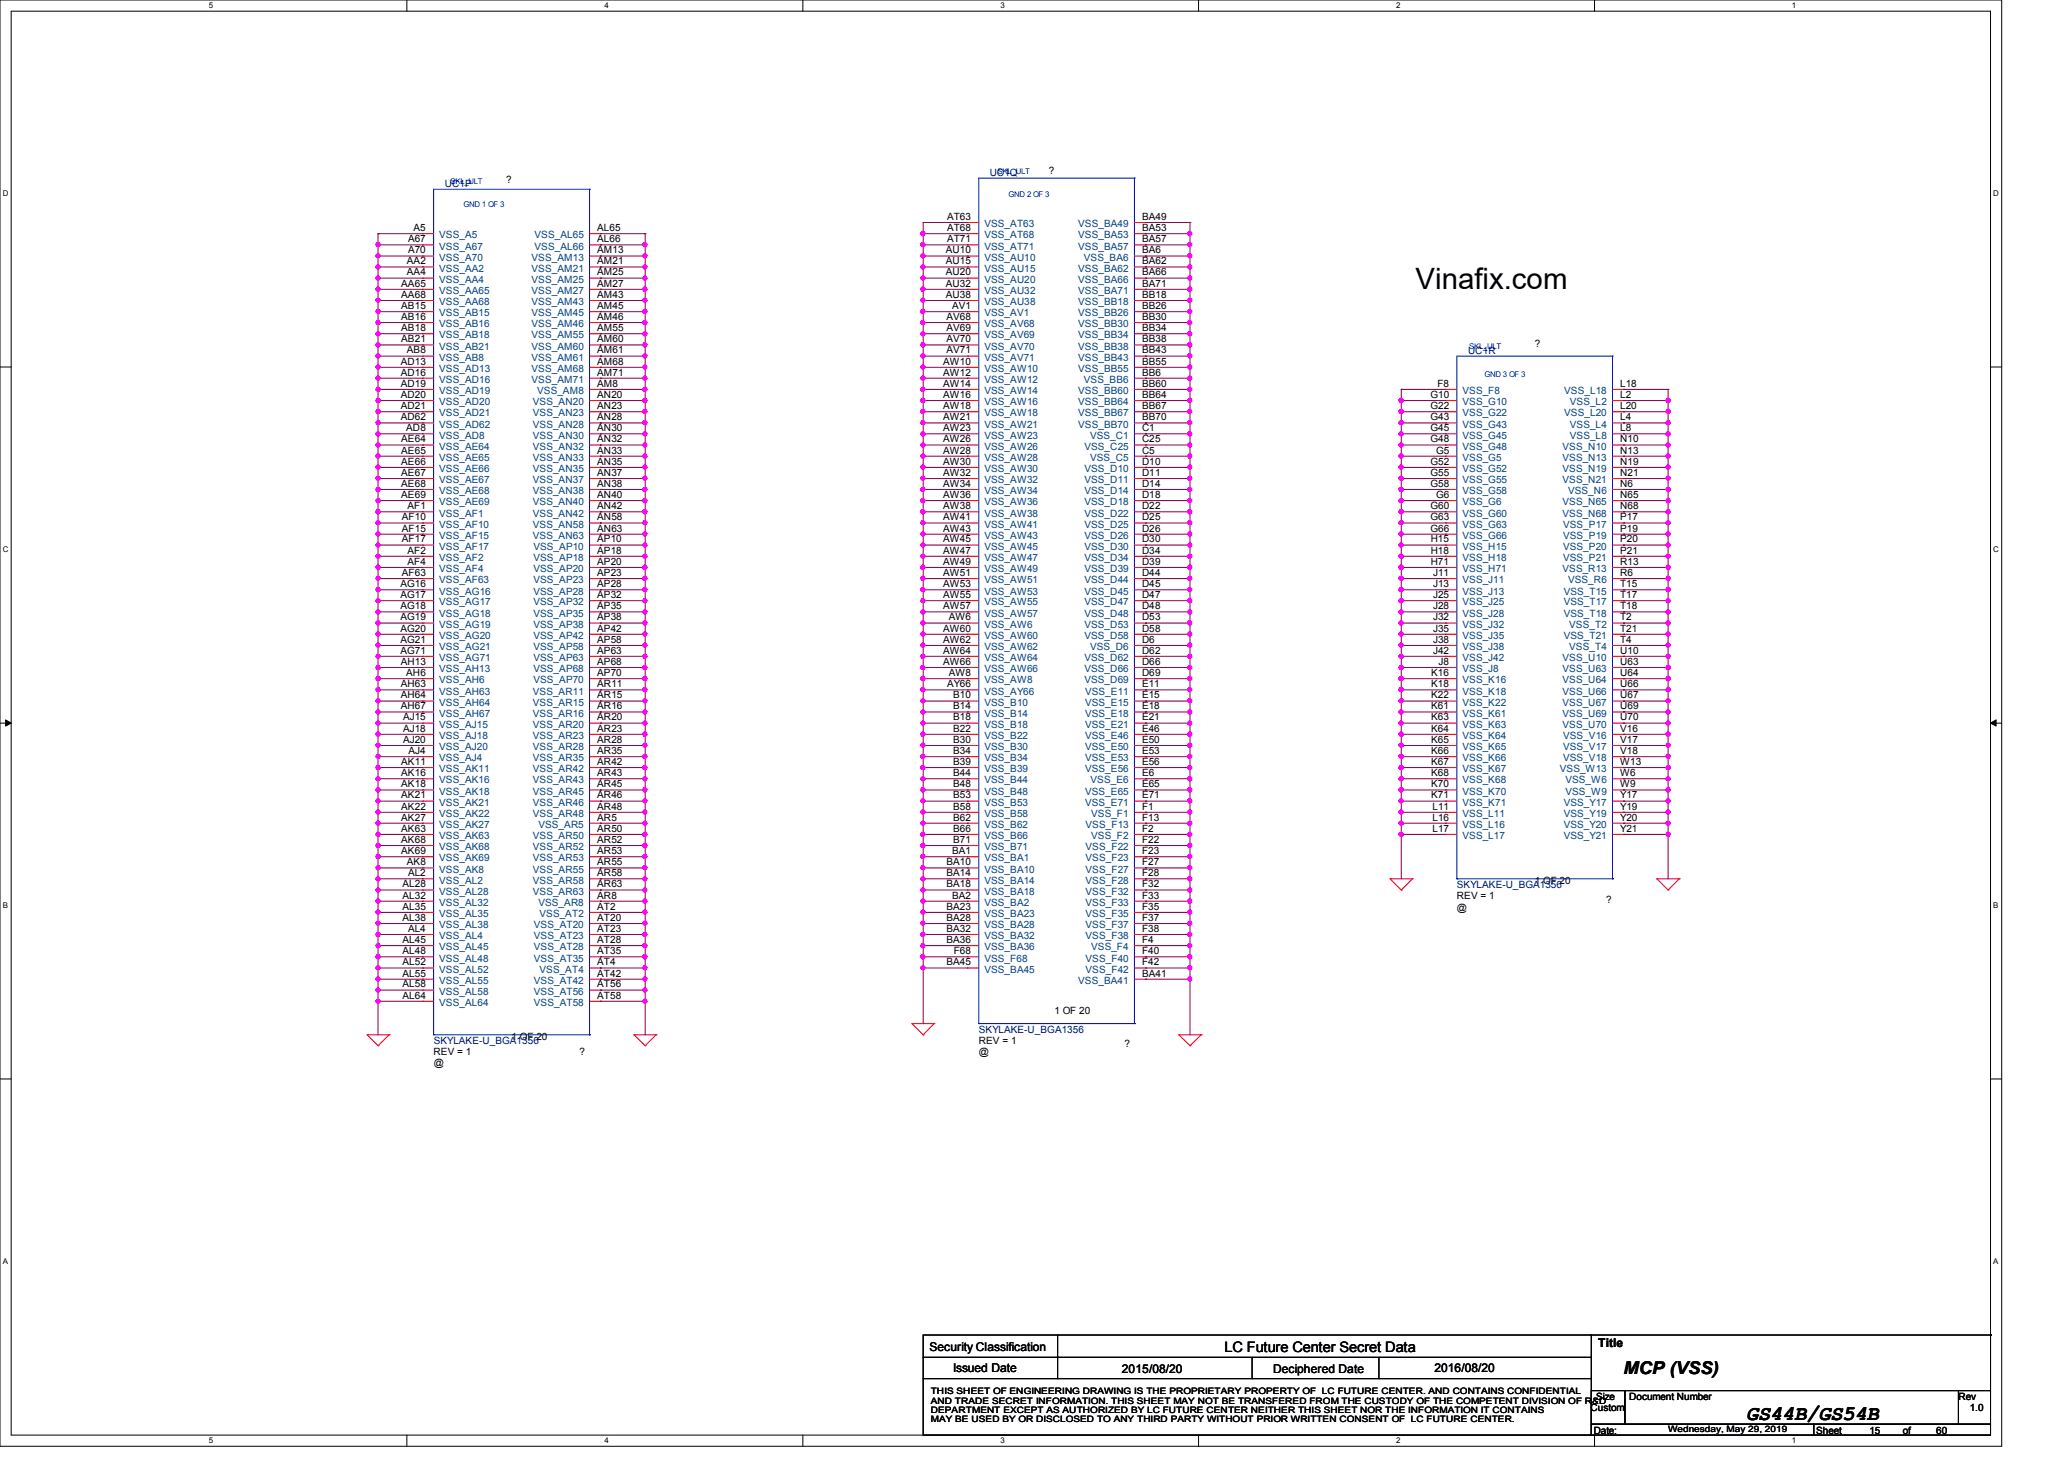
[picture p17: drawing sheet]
<svg xmlns="http://www.w3.org/2000/svg" width="297mm" height="210mm" viewBox="0 0 297 210" stroke-linecap="round" stroke-linejoin="round" font-family="sans-serif">
<defs><g id="words">
<text font-size="4.2" x="203.7" y="41.6">Vinafix.com</text>
<text font-size="3" x="251.3" y="204.2">GS44B/GS54B</text>
<text font-size="2.5" x="233.6" y="197.6">MCP (VSS)</text>
<text font-size="2.1" x="176.2" y="194.4">LC Future Center Secret Data</text>
<g font-size="1.7">
<text x="133.8" y="194.3">Security Classification</text>
<text x="137.2" y="197.3">Issued Date</text>
<text x="161.4" y="197.5">2015/08/20</text>
<text x="183.2" y="197.5">Deciphered Date</text>
<text x="206.4" y="197.3">2016/08/20</text>
<text x="229.9" y="193.8">Title</text>
</g>
<g font-size="1.4" fill="#000080">
<text x="64" y="27">UC1P</text>
<text x="142.4" y="25.4">UC1Q</text>
<text x="211.2" y="51">UC1R</text>
<text x="209.6" y="127.8">SKYLAKE-U_BGA1356</text>
<text x="140.8" y="148.6">SKYLAKE-U_BGA1356</text>
<text x="62.4" y="150.2">SKYLAKE-U_BGA1356</text>
</g>
<g font-size="1.4">
<text x="72.8" y="26.3">?</text>
<text x="150.9" y="25.1">?</text>
<text x="58.7" y="34.8">A67</text>
<text x="59.5" y="33.2">A5</text>
<text x="85.9" y="33.2">AL65</text>
<text x="85.9" y="34.8">AL66</text>
<text x="136.3" y="31.6">AT63</text>
<text x="136.3" y="33.2">AT68</text>
<text x="136.3" y="34.8">AT71</text>
<text x="164.3" y="31.6">BA49</text>
<text x="164.3" y="33.2">BA53</text>
<text x="164.3" y="34.8">BA57</text>
<text x="57.7" y="41.2">AA65</text>
<text x="58.5" y="38">AA2</text>
<text x="58.5" y="39.6">AA4</text>
<text x="58.7" y="36.4">A70</text>
<text x="85.9" y="36.4">AM13</text>
<text x="85.9" y="38">AM21</text>
<text x="85.9" y="39.6">AM25</text>
<text x="85.9" y="41.2">AM27</text>
<text x="136.1" y="36.4">AU10</text>
<text x="136.1" y="38">AU15</text>
<text x="136.1" y="39.6">AU20</text>
<text x="136.1" y="41.2">AU32</text>
<text x="164.3" y="36.4">BA6</text>
<text x="164.3" y="38">BA62</text>
<text x="164.3" y="39.6">BA66</text>
<text x="164.3" y="41.2">BA71</text>
<text x="57.7" y="42.8">AA68</text>
<text x="57.7" y="44.4">AB15</text>
<text x="57.7" y="46">AB16</text>
<text x="57.7" y="47.6">AB18</text>
<text x="85.9" y="42.8">AM43</text>
<text x="85.9" y="44.4">AM45</text>
<text x="85.9" y="46">AM46</text>
<text x="85.9" y="47.6">AM55</text>
<text x="136.1" y="42.8">AU38</text>
<text x="136.2" y="46">AV68</text>
<text x="136.2" y="47.6">AV69</text>
<text x="137" y="44.4">AV1</text>
<text x="164.3" y="42.8">BB18</text>
<text x="164.3" y="44.4">BB26</text>
<text x="164.3" y="46">BB30</text>
<text x="164.3" y="47.6">BB34</text>
<text x="57.7" y="52.5">AD13</text>
<text x="57.7" y="49.2">AB21</text>
<text x="58.5" y="50.8">AB8</text>
<text x="85.9" y="49.2">AM60</text>
<text x="85.9" y="50.8">AM61</text>
<text x="85.9" y="52.5">AM68</text>
<text x="135.7" y="52.5">AW10</text>
<text x="136.2" y="49.2">AV70</text>
<text x="136.2" y="50.8">AV71</text>
<text x="164.3" y="49.2">BB38</text>
<text x="164.3" y="50.8">BB43</text>
<text x="164.3" y="52.5">BB55</text>
<text x="220.9" y="49.9">?</text>
<text x="57.7" y="54">AD16</text>
<text x="57.7" y="55.6">AD19</text>
<text x="57.7" y="57.2">AD20</text>
<text x="57.7" y="58.8">AD21</text>
<text x="85.9" y="54">AM71</text>
<text x="85.9" y="55.6">AM8</text>
<text x="85.9" y="57.2">AN20</text>
<text x="85.9" y="58.8">AN23</text>
<text x="135.7" y="54">AW12</text>
<text x="135.7" y="55.6">AW14</text>
<text x="135.7" y="57.2">AW16</text>
<text x="135.7" y="58.8">AW18</text>
<text x="164.3" y="54">BB6</text>
<text x="164.3" y="55.6">BB60</text>
<text x="164.3" y="57.2">BB64</text>
<text x="164.3" y="58.8">BB67</text>
<text x="205.8" y="57.2">G10</text>
<text x="205.8" y="58.8">G22</text>
<text x="206.8" y="55.6">F8</text>
<text x="233.1" y="55.6">L18</text>
<text x="233.1" y="57.2">L2</text>
<text x="233.1" y="58.8">L20</text>
<text x="57.7" y="60.5">AD62</text>
<text x="57.7" y="63.6">AE64</text>
<text x="57.7" y="65.2">AE65</text>
<text x="58.5" y="62">AD8</text>
<text x="85.9" y="60.5">AN28</text>
<text x="85.9" y="62">AN30</text>
<text x="85.9" y="63.6">AN32</text>
<text x="85.9" y="65.2">AN33</text>
<text x="135.7" y="60.5">AW21</text>
<text x="135.7" y="62">AW23</text>
<text x="135.7" y="63.6">AW26</text>
<text x="135.7" y="65.2">AW28</text>
<text x="164.3" y="60.5">BB70</text>
<text x="164.3" y="62">C1</text>
<text x="164.3" y="63.6">C25</text>
<text x="164.3" y="65.2">C5</text>
<text x="205.8" y="60.5">G43</text>
<text x="205.8" y="62">G45</text>
<text x="205.8" y="63.6">G48</text>
<text x="206.6" y="65.2">G5</text>
<text x="233.1" y="60.5">L4</text>
<text x="233.1" y="62">L8</text>
<text x="233.1" y="63.6">N10</text>
<text x="233.1" y="65.2">N13</text>
<text x="57.7" y="66.8">AE66</text>
<text x="57.7" y="68.5">AE67</text>
<text x="57.7" y="70">AE68</text>
<text x="57.7" y="71.6">AE69</text>
<text x="85.9" y="66.8">AN35</text>
<text x="85.9" y="68.5">AN37</text>
<text x="85.9" y="70">AN38</text>
<text x="85.9" y="71.6">AN40</text>
<text x="135.7" y="66.8">AW30</text>
<text x="135.7" y="68.5">AW32</text>
<text x="135.7" y="70">AW34</text>
<text x="135.7" y="71.6">AW36</text>
<text x="164.3" y="66.8">D10</text>
<text x="164.3" y="68.5">D11</text>
<text x="164.3" y="70">D14</text>
<text x="164.3" y="71.6">D18</text>
<text x="205.8" y="66.8">G52</text>
<text x="205.8" y="68.5">G55</text>
<text x="205.8" y="70">G58</text>
<text x="206.6" y="71.6">G6</text>
<text x="233.1" y="66.8">N19</text>
<text x="233.1" y="68.5">N21</text>
<text x="233.1" y="70">N6</text>
<text x="233.1" y="71.6">N65</text>
<text x="57.8" y="74.8">AF10</text>
<text x="57.8" y="76.5">AF15</text>
<text x="58.6" y="73.2">AF1</text>
<text x="85.9" y="73.2">AN42</text>
<text x="85.9" y="74.8">AN58</text>
<text x="85.9" y="76.5">AN63</text>
<text x="135.7" y="73.2">AW38</text>
<text x="135.7" y="74.8">AW41</text>
<text x="135.7" y="76.5">AW43</text>
<text x="164.3" y="73.2">D22</text>
<text x="164.3" y="74.8">D25</text>
<text x="164.3" y="76.5">D26</text>
<text x="205.8" y="73.2">G60</text>
<text x="205.8" y="74.8">G63</text>
<text x="205.8" y="76.5">G66</text>
<text x="233.1" y="73.2">N68</text>
<text x="233.1" y="74.8">P17</text>
<text x="233.1" y="76.5">P19</text>
<text x="57.8" y="78">AF17</text>
<text x="57.8" y="82.8">AF63</text>
<text x="58.6" y="79.6">AF2</text>
<text x="58.6" y="81.2">AF4</text>
<text x="85.9" y="78">AP10</text>
<text x="85.9" y="79.6">AP18</text>
<text x="85.9" y="81.2">AP20</text>
<text x="85.9" y="82.8">AP23</text>
<text x="135.7" y="78">AW45</text>
<text x="135.7" y="79.6">AW47</text>
<text x="135.7" y="81.2">AW49</text>
<text x="135.7" y="82.8">AW51</text>
<text x="164.3" y="78">D30</text>
<text x="164.3" y="79.6">D34</text>
<text x="164.3" y="81.2">D39</text>
<text x="164.3" y="82.8">D44</text>
<text x="205.9" y="78">H15</text>
<text x="205.9" y="79.6">H18</text>
<text x="205.9" y="81.2">H71</text>
<text x="206.2" y="82.8">J11</text>
<text x="233.1" y="78">P20</text>
<text x="233.1" y="79.6">P21</text>
<text x="233.1" y="81.2">R13</text>
<text x="233.1" y="82.8">R6</text>
<text x="57.6" y="84.5">AG16</text>
<text x="57.6" y="86">AG17</text>
<text x="57.6" y="87.6">AG18</text>
<text x="57.6" y="89.2">AG19</text>
<text x="85.9" y="84.5">AP28</text>
<text x="85.9" y="86">AP32</text>
<text x="85.9" y="87.6">AP35</text>
<text x="85.9" y="89.2">AP38</text>
<text x="135.7" y="84.5">AW53</text>
<text x="135.7" y="86">AW55</text>
<text x="135.7" y="87.6">AW57</text>
<text x="136.5" y="89.2">AW6</text>
<text x="164.3" y="84.5">D45</text>
<text x="164.3" y="86">D47</text>
<text x="164.3" y="87.6">D48</text>
<text x="164.3" y="89.2">D53</text>
<text x="206.2" y="84.5">J13</text>
<text x="206.2" y="86">J25</text>
<text x="206.2" y="87.6">J28</text>
<text x="206.2" y="89.2">J32</text>
<text x="233.1" y="84.5">T15</text>
<text x="233.1" y="86">T17</text>
<text x="233.1" y="87.6">T18</text>
<text x="233.1" y="89.2">T2</text>
<text x="57.6" y="90.8">AG20</text>
<text x="57.6" y="92.5">AG21</text>
<text x="57.6" y="94">AG71</text>
<text x="57.7" y="95.6">AH13</text>
<text x="85.9" y="90.8">AP42</text>
<text x="85.9" y="92.5">AP58</text>
<text x="85.9" y="94">AP63</text>
<text x="85.9" y="95.6">AP68</text>
<text x="135.7" y="90.8">AW60</text>
<text x="135.7" y="92.5">AW62</text>
<text x="135.7" y="94">AW64</text>
<text x="135.7" y="95.6">AW66</text>
<text x="164.3" y="90.8">D58</text>
<text x="164.3" y="92.5">D6</text>
<text x="164.3" y="94">D62</text>
<text x="164.3" y="95.6">D66</text>
<text x="206.2" y="90.8">J35</text>
<text x="206.2" y="92.5">J38</text>
<text x="206.2" y="94">J42</text>
<text x="207" y="95.6">J8</text>
<text x="233.1" y="90.8">T21</text>
<text x="233.1" y="92.5">T4</text>
<text x="233.1" y="94">U10</text>
<text x="233.1" y="95.6">U63</text>
<text x="57.7" y="98.8">AH63</text>
<text x="57.7" y="100.5">AH64</text>
<text x="58.5" y="97.2">AH6</text>
<text x="85.9" y="97.2">AP70</text>
<text x="85.9" y="98.8">AR11</text>
<text x="85.9" y="100.5">AR15</text>
<text x="136.3" y="98.8">AY66</text>
<text x="136.5" y="97.2">AW8</text>
<text x="137.2" y="100.5">B10</text>
<text x="164.3" y="97.2">D69</text>
<text x="164.3" y="98.8">E11</text>
<text x="164.3" y="100.5">E15</text>
<text x="206" y="97.2">K16</text>
<text x="206" y="98.8">K18</text>
<text x="206" y="100.5">K22</text>
<text x="233.1" y="97.2">U64</text>
<text x="233.1" y="98.8">U66</text>
<text x="233.1" y="100.5">U67</text>
<text x="57.7" y="102">AH67</text>
<text x="58" y="103.6">AJ15</text>
<text x="58" y="105.2">AJ18</text>
<text x="58" y="106.8">AJ20</text>
<text x="85.9" y="102">AR16</text>
<text x="85.9" y="103.6">AR20</text>
<text x="85.9" y="105.2">AR23</text>
<text x="85.9" y="106.8">AR28</text>
<text x="137.2" y="102">B14</text>
<text x="137.2" y="103.6">B18</text>
<text x="137.2" y="105.2">B22</text>
<text x="137.2" y="106.8">B30</text>
<text x="164.3" y="102">E18</text>
<text x="164.3" y="103.6">E21</text>
<text x="164.3" y="105.2">E46</text>
<text x="164.3" y="106.8">E50</text>
<text x="206" y="102">K61</text>
<text x="206" y="103.6">K63</text>
<text x="206" y="105.2">K64</text>
<text x="206" y="106.8">K65</text>
<text x="233.1" y="102">U69</text>
<text x="233.1" y="103.6">U70</text>
<text x="233.1" y="105.2">V16</text>
<text x="233.1" y="106.8">V17</text>
<text x="57.7" y="110">AK11</text>
<text x="57.7" y="111.6">AK16</text>
<text x="57.7" y="113.2">AK18</text>
<text x="58.8" y="108.5">AJ4</text>
<text x="85.9" y="108.5">AR35</text>
<text x="85.9" y="110">AR42</text>
<text x="85.9" y="111.6">AR43</text>
<text x="85.9" y="113.2">AR45</text>
<text x="137.2" y="108.5">B34</text>
<text x="137.2" y="110">B39</text>
<text x="137.2" y="111.6">B44</text>
<text x="137.2" y="113.2">B48</text>
<text x="164.3" y="108.5">E53</text>
<text x="164.3" y="110">E56</text>
<text x="164.3" y="111.6">E6</text>
<text x="164.3" y="113.2">E65</text>
<text x="206" y="108.5">K66</text>
<text x="206" y="110">K67</text>
<text x="206" y="111.6">K68</text>
<text x="206" y="113.2">K70</text>
<text x="233.1" y="111.6">W6</text>
<text x="233.1" y="113.2">W9</text>
<text x="233.1" y="108.5">V18</text>
<text x="233.1" y="110">W13</text>
<text x="57.7" y="114.8">AK21</text>
<text x="57.7" y="116.5">AK22</text>
<text x="57.7" y="118">AK27</text>
<text x="57.7" y="119.6">AK63</text>
<text x="85.9" y="114.8">AR46</text>
<text x="85.9" y="116.5">AR48</text>
<text x="85.9" y="118">AR5</text>
<text x="85.9" y="119.6">AR50</text>
<text x="137.2" y="114.8">B53</text>
<text x="137.2" y="116.5">B58</text>
<text x="137.2" y="118">B62</text>
<text x="137.2" y="119.6">B66</text>
<text x="164.3" y="114.8">E71</text>
<text x="164.3" y="116.5">F1</text>
<text x="164.3" y="118">F13</text>
<text x="164.3" y="119.6">F2</text>
<text x="206" y="114.8">K71</text>
<text x="206.1" y="116.5">L11</text>
<text x="206.1" y="118">L16</text>
<text x="206.1" y="119.6">L17</text>
<text x="233.1" y="114.8">Y17</text>
<text x="233.1" y="116.5">Y19</text>
<text x="233.1" y="118">Y20</text>
<text x="233.1" y="119.6">Y21</text>
<text x="57.7" y="121.2">AK68</text>
<text x="57.7" y="122.9">AK69</text>
<text x="58.5" y="124.5">AK8</text>
<text x="85.9" y="121.2">AR52</text>
<text x="85.9" y="122.9">AR53</text>
<text x="85.9" y="124.5">AR55</text>
<text x="136.2" y="124.5">BA10</text>
<text x="137" y="122.9">BA1</text>
<text x="137.2" y="121.2">B71</text>
<text x="164.3" y="121.2">F22</text>
<text x="164.3" y="122.9">F23</text>
<text x="164.3" y="124.5">F27</text>
<text x="57.9" y="127.6">AL28</text>
<text x="57.9" y="129.2">AL32</text>
<text x="57.9" y="130.9">AL35</text>
<text x="58.7" y="126">AL2</text>
<text x="85.9" y="126">AR58</text>
<text x="85.9" y="127.6">AR63</text>
<text x="85.9" y="129.2">AR8</text>
<text x="85.9" y="130.9">AT2</text>
<text x="136.2" y="126">BA14</text>
<text x="136.2" y="127.6">BA18</text>
<text x="136.2" y="130.9">BA23</text>
<text x="137" y="129.2">BA2</text>
<text x="164.3" y="126">F28</text>
<text x="164.3" y="127.6">F32</text>
<text x="164.3" y="129.2">F33</text>
<text x="164.3" y="130.9">F35</text>
<text x="209.6" y="129.4">REV = 1</text>
<text x="209.6" y="131">@</text>
<text x="220.9" y="127.1">1 OF 20</text>
<text x="231.1" y="129.9">?</text>
<text x="57.9" y="132.5">AL38</text>
<text x="57.9" y="135.6">AL45</text>
<text x="57.9" y="137.2">AL48</text>
<text x="58.7" y="134">AL4</text>
<text x="85.9" y="132.5">AT20</text>
<text x="85.9" y="134">AT23</text>
<text x="85.9" y="135.6">AT28</text>
<text x="85.9" y="137.2">AT35</text>
<text x="136.2" y="132.5">BA28</text>
<text x="136.2" y="134">BA32</text>
<text x="136.2" y="135.6">BA36</text>
<text x="137.2" y="137.2">F68</text>
<text x="164.3" y="132.5">F37</text>
<text x="164.3" y="134">F38</text>
<text x="164.3" y="135.6">F4</text>
<text x="164.3" y="137.2">F40</text>
<text x="57.9" y="138.9">AL52</text>
<text x="57.9" y="140.5">AL55</text>
<text x="57.9" y="142">AL58</text>
<text x="57.9" y="143.6">AL64</text>
<text x="85.9" y="138.9">AT4</text>
<text x="85.9" y="140.5">AT42</text>
<text x="85.9" y="142">AT56</text>
<text x="85.9" y="143.6">AT58</text>
<text x="136.2" y="138.9">BA45</text>
<text x="164.3" y="140.5">BA41</text>
<text x="164.3" y="138.9">F42</text>
<text x="73.6" y="149.5">1 OF 20</text>
<text x="151.7" y="145.9">1 OF 20</text>
<text x="62.4" y="151.8">REV = 1</text>
<text x="62.4" y="153.4">@</text>
<text x="83.4" y="151.8">?</text>
<text x="140.8" y="151.8">@</text>
<text x="140.8" y="150.2">REV = 1</text>
<text x="161.8" y="150.7">?</text>
<text x="228.9" y="203">Custom</text>
<text x="229.7" y="201.4">Size</text>
<text x="234.4" y="201.4">Document Number</text>
<text x="281.8" y="201.4">Rev</text>
<text x="283.4" y="203">1.0</text>
<text x="229.3" y="206.2">Date:</text>
<text x="261.3" y="206.2">Sheet</text>
<text x="269" y="206.2">15</text>
<text x="273.8" y="206.2">of</text>
<text x="278.6" y="206.2">60</text>
</g>
<g font-size="1.4" fill="#004080">
<text x="63.2" y="34.3">VSS_A5</text>
<text x="63.2" y="35.9">VSS_A67</text>
<text x="76.9" y="34.3">VSS_AL65</text>
<text x="76.9" y="35.9">VSS_AL66</text>
<text x="141.7" y="32.7">VSS_AT63</text>
<text x="141.7" y="34.3">VSS_AT68</text>
<text x="141.7" y="35.9">VSS_AT71</text>
<text x="155.2" y="32.7">VSS_BA49</text>
<text x="155.2" y="34.3">VSS_BA53</text>
<text x="155.2" y="35.9">VSS_BA57</text>
<text x="63.2" y="37.5">VSS_A70</text>
<text x="63.2" y="39.1">VSS_AA2</text>
<text x="63.2" y="40.7">VSS_AA4</text>
<text x="76.5" y="37.5">VSS_AM13</text>
<text x="76.5" y="39.1">VSS_AM21</text>
<text x="76.5" y="40.7">VSS_AM25</text>
<text x="141.7" y="37.5">VSS_AU10</text>
<text x="141.7" y="39.1">VSS_AU15</text>
<text x="141.7" y="40.7">VSS_AU20</text>
<text x="155.2" y="39.1">VSS_BA62</text>
<text x="155.2" y="40.7">VSS_BA66</text>
<text x="156" y="37.5">VSS_BA6</text>
<text x="63.2" y="42.3">VSS_AA65</text>
<text x="63.2" y="43.9">VSS_AA68</text>
<text x="63.2" y="45.5">VSS_AB15</text>
<text x="63.2" y="47.1">VSS_AB16</text>
<text x="76.5" y="42.3">VSS_AM27</text>
<text x="76.5" y="43.9">VSS_AM43</text>
<text x="76.5" y="45.5">VSS_AM45</text>
<text x="76.5" y="47.1">VSS_AM46</text>
<text x="141.7" y="42.3">VSS_AU32</text>
<text x="141.7" y="43.9">VSS_AU38</text>
<text x="141.7" y="45.5">VSS_AV1</text>
<text x="141.7" y="47.1">VSS_AV68</text>
<text x="155.2" y="42.3">VSS_BA71</text>
<text x="155.2" y="43.9">VSS_BB18</text>
<text x="155.2" y="45.5">VSS_BB26</text>
<text x="155.2" y="47.1">VSS_BB30</text>
<text x="63.2" y="48.7">VSS_AB18</text>
<text x="63.2" y="50.3">VSS_AB21</text>
<text x="63.2" y="51.9">VSS_AB8</text>
<text x="63.2" y="53.5">VSS_AD13</text>
<text x="76.5" y="48.7">VSS_AM55</text>
<text x="76.5" y="50.3">VSS_AM60</text>
<text x="76.5" y="51.9">VSS_AM61</text>
<text x="76.5" y="53.5">VSS_AM68</text>
<text x="141.7" y="48.7">VSS_AV69</text>
<text x="141.7" y="50.3">VSS_AV70</text>
<text x="141.7" y="51.9">VSS_AV71</text>
<text x="141.7" y="53.5">VSS_AW10</text>
<text x="155.2" y="48.7">VSS_BB34</text>
<text x="155.2" y="50.3">VSS_BB38</text>
<text x="155.2" y="51.9">VSS_BB43</text>
<text x="155.2" y="53.5">VSS_BB55</text>
<text x="63.2" y="55.1">VSS_AD16</text>
<text x="63.2" y="56.7">VSS_AD19</text>
<text x="63.2" y="58.3">VSS_AD20</text>
<text x="63.2" y="59.9">VSS_AD21</text>
<text x="76.5" y="55.1">VSS_AM71</text>
<text x="76.7" y="58.3">VSS_AN20</text>
<text x="76.7" y="59.9">VSS_AN23</text>
<text x="77.3" y="56.7">VSS_AM8</text>
<text x="141.7" y="55.1">VSS_AW12</text>
<text x="141.7" y="56.7">VSS_AW14</text>
<text x="141.7" y="58.3">VSS_AW16</text>
<text x="141.7" y="59.9">VSS_AW18</text>
<text x="155.2" y="56.7">VSS_BB60</text>
<text x="155.2" y="58.3">VSS_BB64</text>
<text x="155.2" y="59.9">VSS_BB67</text>
<text x="156" y="55.1">VSS_BB6</text>
<text x="210.4" y="56.7">VSS_F8</text>
<text x="210.4" y="58.3">VSS_G10</text>
<text x="210.4" y="59.9">VSS_G22</text>
<text x="225.1" y="56.7">VSS_L18</text>
<text x="225.1" y="59.9">VSS_L20</text>
<text x="225.9" y="58.3">VSS_L2</text>
<text x="63.2" y="61.5">VSS_AD62</text>
<text x="63.2" y="63.1">VSS_AD8</text>
<text x="63.2" y="64.7">VSS_AE64</text>
<text x="76.7" y="61.5">VSS_AN28</text>
<text x="76.7" y="63.1">VSS_AN30</text>
<text x="76.7" y="64.7">VSS_AN32</text>
<text x="141.7" y="61.5">VSS_AW21</text>
<text x="141.7" y="63.1">VSS_AW23</text>
<text x="141.7" y="64.7">VSS_AW26</text>
<text x="155.2" y="61.5">VSS_BB70</text>
<text x="156" y="64.7">VSS_C25</text>
<text x="156.8" y="63.1">VSS_C1</text>
<text x="210.4" y="61.5">VSS_G43</text>
<text x="210.4" y="63.1">VSS_G45</text>
<text x="210.4" y="64.7">VSS_G48</text>
<text x="224.8" y="64.7">VSS_N10</text>
<text x="225.9" y="61.5">VSS_L4</text>
<text x="225.9" y="63.1">VSS_L8</text>
<text x="63.2" y="66.3">VSS_AE65</text>
<text x="63.2" y="67.9">VSS_AE66</text>
<text x="63.2" y="69.5">VSS_AE67</text>
<text x="63.2" y="71.1">VSS_AE68</text>
<text x="76.7" y="66.3">VSS_AN33</text>
<text x="76.7" y="67.9">VSS_AN35</text>
<text x="76.7" y="69.5">VSS_AN37</text>
<text x="76.7" y="71.1">VSS_AN38</text>
<text x="141.7" y="66.3">VSS_AW28</text>
<text x="141.7" y="67.9">VSS_AW30</text>
<text x="141.7" y="69.5">VSS_AW32</text>
<text x="141.7" y="71.1">VSS_AW34</text>
<text x="156" y="67.9">VSS_D10</text>
<text x="156" y="69.5">VSS_D11</text>
<text x="156" y="71.1">VSS_D14</text>
<text x="156.8" y="66.3">VSS_C5</text>
<text x="210.4" y="66.3">VSS_G5</text>
<text x="210.4" y="67.9">VSS_G52</text>
<text x="210.4" y="69.5">VSS_G55</text>
<text x="210.4" y="71.1">VSS_G58</text>
<text x="224.8" y="66.3">VSS_N13</text>
<text x="224.8" y="67.9">VSS_N19</text>
<text x="224.8" y="69.5">VSS_N21</text>
<text x="225.6" y="71.1">VSS_N6</text>
<text x="63.2" y="72.7">VSS_AE69</text>
<text x="63.2" y="74.3">VSS_AF1</text>
<text x="63.2" y="75.9">VSS_AF10</text>
<text x="63.2" y="77.5">VSS_AF15</text>
<text x="76.7" y="72.7">VSS_AN40</text>
<text x="76.7" y="74.3">VSS_AN42</text>
<text x="76.7" y="75.9">VSS_AN58</text>
<text x="76.7" y="77.5">VSS_AN63</text>
<text x="141.7" y="72.7">VSS_AW36</text>
<text x="141.7" y="74.3">VSS_AW38</text>
<text x="141.7" y="75.9">VSS_AW41</text>
<text x="141.7" y="77.5">VSS_AW43</text>
<text x="156" y="72.7">VSS_D18</text>
<text x="156" y="74.3">VSS_D22</text>
<text x="156" y="75.9">VSS_D25</text>
<text x="156" y="77.5">VSS_D26</text>
<text x="210.4" y="72.7">VSS_G6</text>
<text x="210.4" y="74.3">VSS_G60</text>
<text x="210.4" y="75.9">VSS_G63</text>
<text x="210.4" y="77.5">VSS_G66</text>
<text x="224.8" y="72.7">VSS_N65</text>
<text x="224.8" y="74.3">VSS_N68</text>
<text x="224.9" y="75.9">VSS_P17</text>
<text x="224.9" y="77.5">VSS_P19</text>
<text x="63.2" y="79.1">VSS_AF17</text>
<text x="63.2" y="80.7">VSS_AF2</text>
<text x="63.2" y="82.3">VSS_AF4</text>
<text x="63.2" y="83.9">VSS_AF63</text>
<text x="76.8" y="79.1">VSS_AP10</text>
<text x="76.8" y="80.7">VSS_AP18</text>
<text x="76.8" y="82.3">VSS_AP20</text>
<text x="76.8" y="83.9">VSS_AP23</text>
<text x="141.7" y="79.1">VSS_AW45</text>
<text x="141.7" y="80.7">VSS_AW47</text>
<text x="141.7" y="82.3">VSS_AW49</text>
<text x="141.7" y="83.9">VSS_AW51</text>
<text x="156" y="79.1">VSS_D30</text>
<text x="156" y="80.7">VSS_D34</text>
<text x="156" y="82.3">VSS_D39</text>
<text x="156" y="83.9">VSS_D44</text>
<text x="210.4" y="79.1">VSS_H15</text>
<text x="210.4" y="80.7">VSS_H18</text>
<text x="210.4" y="82.3">VSS_H71</text>
<text x="210.4" y="83.9">VSS_J11</text>
<text x="224.8" y="82.3">VSS_R13</text>
<text x="224.9" y="79.1">VSS_P20</text>
<text x="224.9" y="80.7">VSS_P21</text>
<text x="225.6" y="83.9">VSS_R6</text>
<text x="63.2" y="85.5">VSS_AG16</text>
<text x="63.2" y="87.1">VSS_AG17</text>
<text x="63.2" y="88.7">VSS_AG18</text>
<text x="76.8" y="85.5">VSS_AP28</text>
<text x="76.8" y="87.1">VSS_AP32</text>
<text x="76.8" y="88.7">VSS_AP35</text>
<text x="141.7" y="85.5">VSS_AW53</text>
<text x="141.7" y="87.1">VSS_AW55</text>
<text x="141.7" y="88.7">VSS_AW57</text>
<text x="156" y="85.5">VSS_D45</text>
<text x="156" y="87.1">VSS_D47</text>
<text x="156" y="88.7">VSS_D48</text>
<text x="210.4" y="85.5">VSS_J13</text>
<text x="210.4" y="87.1">VSS_J25</text>
<text x="210.4" y="88.7">VSS_J28</text>
<text x="225" y="85.5">VSS_T15</text>
<text x="225" y="87.1">VSS_T17</text>
<text x="225" y="88.7">VSS_T18</text>
<text x="63.2" y="90.3">VSS_AG19</text>
<text x="63.2" y="91.9">VSS_AG20</text>
<text x="63.2" y="93.5">VSS_AG21</text>
<text x="63.2" y="95.1">VSS_AG71</text>
<text x="76.8" y="90.3">VSS_AP38</text>
<text x="76.8" y="91.9">VSS_AP42</text>
<text x="76.8" y="93.5">VSS_AP58</text>
<text x="76.8" y="95.1">VSS_AP63</text>
<text x="141.7" y="90.3">VSS_AW6</text>
<text x="141.7" y="91.9">VSS_AW60</text>
<text x="141.7" y="93.5">VSS_AW62</text>
<text x="141.7" y="95.1">VSS_AW64</text>
<text x="156" y="90.3">VSS_D53</text>
<text x="156" y="91.9">VSS_D58</text>
<text x="156" y="95.1">VSS_D62</text>
<text x="156.8" y="93.5">VSS_D6</text>
<text x="210.4" y="90.3">VSS_J32</text>
<text x="210.4" y="91.9">VSS_J35</text>
<text x="210.4" y="93.5">VSS_J38</text>
<text x="210.4" y="95.1">VSS_J42</text>
<text x="224.8" y="95.1">VSS_U10</text>
<text x="225" y="91.9">VSS_T21</text>
<text x="225.8" y="90.3">VSS_T2</text>
<text x="225.8" y="93.5">VSS_T4</text>
<text x="63.2" y="96.7">VSS_AH13</text>
<text x="63.2" y="98.3">VSS_AH6</text>
<text x="63.2" y="99.9">VSS_AH63</text>
<text x="63.2" y="101.5">VSS_AH64</text>
<text x="76.7" y="99.9">VSS_AR11</text>
<text x="76.7" y="101.5">VSS_AR15</text>
<text x="76.8" y="96.7">VSS_AP68</text>
<text x="76.8" y="98.3">VSS_AP70</text>
<text x="141.7" y="96.7">VSS_AW66</text>
<text x="141.7" y="98.3">VSS_AW8</text>
<text x="141.7" y="99.9">VSS_AY66</text>
<text x="141.7" y="101.5">VSS_B10</text>
<text x="156" y="96.7">VSS_D66</text>
<text x="156" y="98.3">VSS_D69</text>
<text x="156.1" y="99.9">VSS_E11</text>
<text x="156.1" y="101.5">VSS_E15</text>
<text x="210.4" y="96.7">VSS_J8</text>
<text x="210.4" y="98.3">VSS_K16</text>
<text x="210.4" y="99.9">VSS_K18</text>
<text x="210.4" y="101.5">VSS_K22</text>
<text x="224.8" y="96.7">VSS_U63</text>
<text x="224.8" y="98.3">VSS_U64</text>
<text x="224.8" y="99.9">VSS_U66</text>
<text x="224.8" y="101.5">VSS_U67</text>
<text x="63.2" y="103.1">VSS_AH67</text>
<text x="63.2" y="104.7">VSS_AJ15</text>
<text x="63.2" y="106.3">VSS_AJ18</text>
<text x="63.2" y="107.9">VSS_AJ20</text>
<text x="76.7" y="103.1">VSS_AR16</text>
<text x="76.7" y="104.7">VSS_AR20</text>
<text x="76.7" y="106.3">VSS_AR23</text>
<text x="76.7" y="107.9">VSS_AR28</text>
<text x="141.7" y="103.1">VSS_B14</text>
<text x="141.7" y="104.7">VSS_B18</text>
<text x="141.7" y="106.3">VSS_B22</text>
<text x="141.7" y="107.9">VSS_B30</text>
<text x="156.1" y="103.1">VSS_E18</text>
<text x="156.1" y="104.7">VSS_E21</text>
<text x="156.1" y="106.3">VSS_E46</text>
<text x="156.1" y="107.9">VSS_E50</text>
<text x="210.4" y="103.1">VSS_K61</text>
<text x="210.4" y="104.7">VSS_K63</text>
<text x="210.4" y="106.3">VSS_K64</text>
<text x="210.4" y="107.9">VSS_K65</text>
<text x="224.8" y="103.1">VSS_U69</text>
<text x="224.8" y="104.7">VSS_U70</text>
<text x="224.9" y="106.3">VSS_V16</text>
<text x="224.9" y="107.9">VSS_V17</text>
<text x="63.2" y="109.5">VSS_AJ4</text>
<text x="63.2" y="111.1">VSS_AK11</text>
<text x="63.2" y="112.7">VSS_AK16</text>
<text x="76.7" y="109.5">VSS_AR35</text>
<text x="76.7" y="111.1">VSS_AR42</text>
<text x="76.7" y="112.7">VSS_AR43</text>
<text x="141.7" y="109.5">VSS_B34</text>
<text x="141.7" y="111.1">VSS_B39</text>
<text x="141.7" y="112.7">VSS_B44</text>
<text x="156.1" y="109.5">VSS_E53</text>
<text x="156.1" y="111.1">VSS_E56</text>
<text x="156.9" y="112.7">VSS_E6</text>
<text x="210.4" y="109.5">VSS_K66</text>
<text x="210.4" y="111.1">VSS_K67</text>
<text x="210.4" y="112.7">VSS_K68</text>
<text x="224.5" y="111.1">VSS_W13</text>
<text x="224.9" y="109.5">VSS_V18</text>
<text x="225.3" y="112.7">VSS_W6</text>
<text x="63.2" y="114.3">VSS_AK18</text>
<text x="63.2" y="115.9">VSS_AK21</text>
<text x="63.2" y="117.5">VSS_AK22</text>
<text x="63.2" y="119.1">VSS_AK27</text>
<text x="76.7" y="114.3">VSS_AR45</text>
<text x="76.7" y="115.9">VSS_AR46</text>
<text x="76.7" y="117.5">VSS_AR48</text>
<text x="77.5" y="119.1">VSS_AR5</text>
<text x="141.7" y="114.3">VSS_B48</text>
<text x="141.7" y="115.9">VSS_B53</text>
<text x="141.7" y="117.5">VSS_B58</text>
<text x="141.7" y="119.1">VSS_B62</text>
<text x="156.1" y="114.3">VSS_E65</text>
<text x="156.1" y="115.9">VSS_E71</text>
<text x="156.2" y="119.1">VSS_F13</text>
<text x="157" y="117.5">VSS_F1</text>
<text x="210.4" y="114.3">VSS_K70</text>
<text x="210.4" y="115.9">VSS_K71</text>
<text x="210.4" y="117.5">VSS_L11</text>
<text x="210.4" y="119.1">VSS_L16</text>
<text x="225" y="115.9">VSS_Y17</text>
<text x="225" y="117.5">VSS_Y19</text>
<text x="225" y="119.1">VSS_Y20</text>
<text x="225.3" y="114.3">VSS_W9</text>
<text x="63.2" y="120.7">VSS_AK63</text>
<text x="63.2" y="122.3">VSS_AK68</text>
<text x="63.2" y="123.9">VSS_AK69</text>
<text x="63.2" y="125.5">VSS_AK8</text>
<text x="76.7" y="120.7">VSS_AR50</text>
<text x="76.7" y="122.3">VSS_AR52</text>
<text x="76.7" y="123.9">VSS_AR53</text>
<text x="76.7" y="125.5">VSS_AR55</text>
<text x="141.7" y="120.7">VSS_B66</text>
<text x="141.7" y="122.3">VSS_B71</text>
<text x="141.7" y="123.9">VSS_BA1</text>
<text x="141.7" y="125.5">VSS_BA10</text>
<text x="156.2" y="122.3">VSS_F22</text>
<text x="156.2" y="123.9">VSS_F23</text>
<text x="156.2" y="125.5">VSS_F27</text>
<text x="157" y="120.7">VSS_F2</text>
<text x="210.4" y="120.7">VSS_L17</text>
<text x="225" y="120.7">VSS_Y21</text>
<text x="63.2" y="127.1">VSS_AL2</text>
<text x="63.2" y="128.7">VSS_AL28</text>
<text x="63.2" y="130.3">VSS_AL32</text>
<text x="63.2" y="131.9">VSS_AL35</text>
<text x="76.7" y="127.1">VSS_AR58</text>
<text x="76.7" y="128.7">VSS_AR63</text>
<text x="77.5" y="130.3">VSS_AR8</text>
<text x="77.6" y="131.9">VSS_AT2</text>
<text x="141.7" y="127.1">VSS_BA14</text>
<text x="141.7" y="128.7">VSS_BA18</text>
<text x="141.7" y="130.3">VSS_BA2</text>
<text x="141.7" y="131.9">VSS_BA23</text>
<text x="156.2" y="127.1">VSS_F28</text>
<text x="156.2" y="128.7">VSS_F32</text>
<text x="156.2" y="130.3">VSS_F33</text>
<text x="156.2" y="131.9">VSS_F35</text>
<text x="63.2" y="133.5">VSS_AL38</text>
<text x="63.2" y="135.1">VSS_AL4</text>
<text x="63.2" y="136.7">VSS_AL45</text>
<text x="76.8" y="133.5">VSS_AT20</text>
<text x="76.8" y="135.1">VSS_AT23</text>
<text x="76.8" y="136.7">VSS_AT28</text>
<text x="141.7" y="133.5">VSS_BA28</text>
<text x="141.7" y="135.1">VSS_BA32</text>
<text x="141.7" y="136.7">VSS_BA36</text>
<text x="156.2" y="133.5">VSS_F37</text>
<text x="156.2" y="135.1">VSS_F38</text>
<text x="157" y="136.7">VSS_F4</text>
<text x="63.2" y="138.3">VSS_AL48</text>
<text x="63.2" y="139.9">VSS_AL52</text>
<text x="63.2" y="141.5">VSS_AL55</text>
<text x="63.2" y="143.1">VSS_AL58</text>
<text x="76.8" y="138.3">VSS_AT35</text>
<text x="76.8" y="141.5">VSS_AT42</text>
<text x="76.8" y="143.1">VSS_AT56</text>
<text x="77.6" y="139.9">VSS_AT4</text>
<text x="141.7" y="139.9">VSS_BA45</text>
<text x="141.7" y="138.3">VSS_F68</text>
<text x="155.2" y="141.5">VSS_BA41</text>
<text x="156.2" y="138.3">VSS_F40</text>
<text x="156.2" y="139.9">VSS_F42</text>
<text x="63.2" y="144.7">VSS_AL64</text>
<text x="76.8" y="144.7">VSS_AT58</text>
</g>
<g font-size="1.3">
<text x="133.9" y="200.6">THIS SHEET OF ENGINEERING DRAWING IS THE PROPRIETARY PROPERTY OF LC FUTURE CENTER. AND CONTAINS CONFIDENTIAL</text>
<text x="133.9" y="201.9">AND TRADE SECRET INFORMATION. THIS SHEET MAY NOT BE TRANSFERED FROM THE CUSTODY OF THE COMPETENT DIVISION OF R&amp;D</text>
<text x="133.9" y="203.2">DEPARTMENT EXCEPT AS AUTHORIZED BY LC FUTURE CENTER NEITHER THIS SHEET NOR THE INFORMATION IT CONTAINS</text>
<text x="133.9" y="204.5">MAY BE USED BY OR DISCLOSED TO ANY THIRD PARTY WITHOUT PRIOR WRITTEN CONSENT OF LC FUTURE CENTER.</text>
<text x="240" y="206">Wednesday, May 29, 2019</text>
</g>
<g font-size="1.1">
<text x="30.1" y="1.2">5</text>
<text x="87" y="1.2">4</text>
<text x="144" y="1.2">3</text>
<text x="200.9" y="1.2">2</text>
<text x="257.9" y="1.2">1</text>
<text x=".4" y="28.2">D</text>
<text x="286.8" y="28.2">D</text>
<text x=".4" y="79.3">C</text>
<text x="286.8" y="79.3">C</text>
<text x=".4" y="130.6">B</text>
<text x="286.8" y="130.6">B</text>
<text x=".4" y="181.7">A</text>
<text x="286.8" y="181.7">A</text>
<text x="30.1" y="207.6">5</text>
<text x="87" y="207.6">4</text>
<text x="144" y="207.6">3</text>
<text x="200.9" y="207.6">2</text>
<text x="257.9" y="207.6">1</text>
</g>
<g font-size="1.1" fill="#00f">
<text x="64.8" y="26.4">SKL_ULT</text>
<text x="66.7" y="29.8">GND 1 OF 3</text>
<text x="143.5" y="25">SKL_ULT</text>
<text x="145.1" y="28.4">GND 2 OF 3</text>
<text x="211.4" y="50.1">SKL_ULT</text>
<text x="213.6" y="54.3">GND 3 OF 3</text>
</g>
</g></defs>
<path d="M0 0h288v208h-288zM1.6 1.6h284.8v204.8h-284.8z" fill="none" stroke="#000" stroke-width=".14"/>
<g fill="#fff">
<path d="M30.1 .2h.5v1.2h-.5z"/>
<path d="M30.1 206.6h.5v1.2h-.5z"/>
</g>
<path d="M58.5 0v1.6M58.5 206.4v1.6" fill="none" stroke="#000" stroke-width=".14"/>
<g fill="#fff">
<path d="M87 .2h.6v1.2h-.6z"/>
<path d="M87 206.6h.6v1.2h-.6z"/>
</g>
<path d="M115.5 0v1.6M115.5 206.4v1.6" fill="none" stroke="#000" stroke-width=".14"/>
<g fill="#fff">
<path d="M144 .2h.6v1.2h-.6z"/>
<path d="M144 206.6h.6v1.2h-.6z"/>
</g>
<path d="M172.5 0v1.6M172.5 206.4v1.6" fill="none" stroke="#000" stroke-width=".14"/>
<g fill="#fff">
<path d="M200.9 .2h.6v1.2h-.6z"/>
<path d="M200.9 206.6h.6v1.2h-.6z"/>
</g>
<path d="M229.4 0v1.6M229.4 206.4v1.6" fill="none" stroke="#000" stroke-width=".14"/>
<g fill="#fff">
<path d="M257.9 .2h.6v1.2h-.6z"/>
<path d="M257.9 206.6h.6v1.2h-.6z"/>
</g>
<path d="M.4 27.8h.8M286.9 27.8h.7M.4 79h.8M286.9 79h.7M.4 130.2h.7M286.9 130.2h.7M.4 181.4h.7M286.9 181.4h.7" fill="none" stroke="#fff" stroke-width="1.2" stroke-linecap="butt"/>
<g fill="none" stroke="#000" stroke-width=".14">
<path d="M0 52.8h1.6M286.4 52.8h1.6M0 104h1.6M286.4 104h1.6M0 155.2h1.6M286.4 155.2h1.6M132.8 192h96.2v3.2h-96.2zM132.8 195.2h96.2v3.1h-96.2zM132.8 198.3h96.2v8.1h-96.2zM152.2 195.2h.1M152.2 198.3h.1M152.2 192v6.3"/>
<path d="M180.2 198.3h.1M180.2 195.2v3.1M198.4 198.3h.1M198.4 195.2v3.1M228.9 192h57.5M286.4 192h.1M286.4 192v8M229 200h4.8v4.9h-4.8zM229 204.9h32v1.5h-32zM233.8 200h48v4.9h-48zM261 204.9h25.4v1.5h-25.4zM281.8 200h4.6v4.9h-4.6z"/>
</g>
<path d="M.8 103.5l.8 .5-.8 .4zM286.4 104l.8-.5v.9z" fill="#000" stroke="#000" stroke-width=".14"/>
<g fill="none" stroke="#f00" stroke-width=".14">
<path d="M60.8 33.6h.1M60.8 35.2h.1M60.8 36.8h.1M60.8 38.4h.1M60.8 33.6h1.6M60.8 35.2h1.6M60.8 36.8h1.6M60.8 38.4h1.6M84.8 33.6h1.6M84.8 35.2h1.6M84.8 36.8h1.6M84.8 38.4h1.6"/>
<path d="M86.4 33.6h.1M86.4 35.2h.1M86.4 36.8h.1M86.4 38.4h.1M139.2 32h.1M139.2 33.6h.1M139.2 35.2h.1M139.2 36.8h.1M139.2 38.4h.1M139.2 33.6h1.6M139.2 35.2h1.6M139.2 36.8h1.6"/>
<path d="M139.2 38.4h1.6M139.2 32h1.6M163.2 33.6h1.6M163.2 35.2h1.6M163.2 36.8h1.6M163.2 38.4h1.6M163.2 32h1.6M164.8 32h.1M164.8 33.6h.1M164.8 35.2h.1M164.8 36.8h.1M164.8 38.4h.1"/>
<path d="M60.8 40h.1M60.8 41.6h.1M60.8 43.2h.1M60.8 44.8h.1M60.8 46.4h.1M60.8 48h.1M60.8 49.6h.1M60.8 51.2h.1M60.8 52.8h.1M60.8 54.4h.1M60.8 56h.1M60.8 57.6h.1"/>
<path d="M60.8 59.2h.1M60.8 56h1.6M60.8 57.6h1.6M60.8 59.2h1.6M60.8 40h1.6M60.8 41.6h1.6M60.8 43.2h1.6M60.8 44.8h1.6M60.8 46.4h1.6M60.8 48h1.6M60.8 49.6h1.6M60.8 51.2h1.6"/>
<path d="M60.8 52.8h1.6M60.8 54.4h1.6M84.8 56h1.6M84.8 57.6h1.6M84.8 59.2h1.6M84.8 40h1.6M84.8 41.6h1.6M84.8 43.2h1.6M84.8 44.8h1.6M84.8 46.4h1.6M84.8 48h1.6M84.8 49.6h1.6"/>
<path d="M84.8 51.2h1.6M84.8 52.8h1.6M84.8 54.4h1.6M86.4 40h.1M86.4 41.6h.1M86.4 43.2h.1M86.4 44.8h.1M86.4 46.4h.1M86.4 48h.1M86.4 49.6h.1M86.4 51.2h.1M86.4 52.8h.1"/>
<path d="M86.4 54.4h.1M86.4 56h.1M86.4 57.6h.1M86.4 59.2h.1M139.2 40h.1M139.2 41.6h.1M139.2 43.2h.1M139.2 44.8h.1M139.2 46.4h.1M139.2 48h.1M139.2 49.6h.1M139.2 51.2h.1"/>
<path d="M139.2 52.8h.1M139.2 54.4h.1M139.2 56h.1M139.2 57.6h.1M139.2 59.2h.1M139.2 56h1.6M139.2 57.6h1.6M139.2 59.2h1.6M139.2 40h1.6M139.2 41.6h1.6M139.2 43.2h1.6M139.2 44.8h1.6"/>
<path d="M139.2 46.4h1.6M139.2 48h1.6M139.2 49.6h1.6M139.2 51.2h1.6M139.2 52.8h1.6M139.2 54.4h1.6M163.2 56h1.6M163.2 57.6h1.6M163.2 59.2h1.6M163.2 40h1.6M163.2 41.6h1.6M163.2 43.2h1.6"/>
<path d="M163.2 44.8h1.6M163.2 46.4h1.6M163.2 48h1.6M163.2 49.6h1.6M163.2 51.2h1.6M163.2 52.8h1.6M163.2 54.4h1.6M164.8 40h.1M164.8 41.6h.1M164.8 43.2h.1M164.8 44.8h.1M164.8 46.4h.1"/>
<path d="M164.8 48h.1M164.8 49.6h.1M164.8 51.2h.1M164.8 52.8h.1M164.8 54.4h.1M164.8 56h.1M164.8 57.6h.1M164.8 59.2h.1M208 56h.1M208 57.6h.1M208 59.2h.1M208 56h1.6"/>
<path d="M208 57.6h1.6M208 59.2h1.6M232 56h1.6M232 57.6h1.6M232 59.2h1.6M233.6 56h.1M233.6 57.6h.1M233.6 59.2h.1M60.8 60.8h.1M60.8 62.4h.1M60.8 64h.1M60.8 65.6h.1"/>
<path d="M60.8 67.2h.1M60.8 68.8h.1M60.8 70.4h.1M60.8 72h.1M60.8 73.6h.1M60.8 75.2h.1M60.8 76.8h.1M60.8 78.4h.1M60.8 60.8h1.6M60.8 62.4h1.6M60.8 64h1.6M60.8 65.6h1.6"/>
<path d="M60.8 67.2h1.6M60.8 68.8h1.6M60.8 70.4h1.6M60.8 72h1.6M60.8 73.6h1.6M60.8 75.2h1.6M60.8 76.8h1.6M60.8 78.4h1.6M84.8 60.8h1.6M84.8 62.4h1.6M84.8 64h1.6M84.8 65.6h1.6"/>
<path d="M84.8 67.2h1.6M84.8 68.8h1.6M84.8 70.4h1.6M84.8 72h1.6M84.8 73.6h1.6M84.8 75.2h1.6M84.8 76.8h1.6M84.8 78.4h1.6M86.4 60.8h.1M86.4 62.4h.1M86.4 64h.1M86.4 65.6h.1"/>
<path d="M86.4 67.2h.1M86.4 68.8h.1M86.4 70.4h.1M86.4 72h.1M86.4 73.6h.1M86.4 75.2h.1M86.4 76.8h.1M86.4 78.4h.1M139.2 60.8h.1M139.2 62.4h.1M139.2 64h.1M139.2 65.6h.1"/>
<path d="M139.2 67.2h.1M139.2 68.8h.1M139.2 70.4h.1M139.2 72h.1M139.2 73.6h.1M139.2 75.2h.1M139.2 76.8h.1M139.2 78.4h.1M139.2 60.8h1.6M139.2 62.4h1.6M139.2 64h1.6M139.2 65.6h1.6"/>
<path d="M139.2 67.2h1.6M139.2 68.8h1.6M139.2 70.4h1.6M139.2 72h1.6M139.2 73.6h1.6M139.2 75.2h1.6M139.2 76.8h1.6M139.2 78.4h1.6M163.2 60.8h1.6M163.2 62.4h1.6M163.2 64h1.6M163.2 65.6h1.6"/>
<path d="M163.2 67.2h1.6M163.2 68.8h1.6M163.2 70.4h1.6M163.2 72h1.6M163.2 73.6h1.6M163.2 75.2h1.6M163.2 76.8h1.6M163.2 78.4h1.6M164.8 60.8h.1M164.8 62.4h.1M164.8 64h.1M164.8 65.6h.1"/>
<path d="M164.8 67.2h.1M164.8 68.8h.1M164.8 70.4h.1M164.8 72h.1M164.8 73.6h.1M164.8 75.2h.1M164.8 76.8h.1M164.8 78.4h.1M208 60.8h.1M208 62.4h.1M208 64h.1M208 65.6h.1"/>
<path d="M208 67.2h.1M208 68.8h.1M208 70.4h.1M208 72h.1M208 73.6h.1M208 75.2h.1M208 76.8h.1M208 78.4h.1M208 60.8h1.6M208 62.4h1.6M208 64h1.6M208 65.6h1.6"/>
<path d="M208 67.2h1.6M208 68.8h1.6M208 70.4h1.6M208 72h1.6M208 73.6h1.6M208 75.2h1.6M208 76.8h1.6M208 78.4h1.6M232 60.8h1.6M232 62.4h1.6M232 64h1.6M232 65.6h1.6"/>
<path d="M232 67.2h1.6M232 68.8h1.6M232 70.4h1.6M232 72h1.6M232 73.6h1.6M232 75.2h1.6M232 76.8h1.6M232 78.4h1.6M233.6 60.8h.1M233.6 62.4h.1M233.6 64h.1M233.6 65.6h.1"/>
<path d="M233.6 67.2h.1M233.6 68.8h.1M233.6 70.4h.1M233.6 72h.1M233.6 73.6h.1M233.6 75.2h.1M233.6 76.8h.1M233.6 78.4h.1M60.8 80h.1M60.8 81.6h.1M60.8 83.2h.1M60.8 84.8h.1"/>
<path d="M60.8 86.4h.1M60.8 88h.1M60.8 89.6h.1M60.8 91.2h.1M60.8 92.8h.1M60.8 94.4h.1M60.8 96h.1M60.8 97.6h.1M60.8 99.2h.1M60.8 80h1.6M60.8 81.6h1.6M60.8 83.2h1.6"/>
<path d="M60.8 84.8h1.6M60.8 86.4h1.6M60.8 88h1.6M60.8 89.6h1.6M60.8 91.2h1.6M60.8 92.8h1.6M60.8 94.4h1.6M60.8 96h1.6M60.8 97.6h1.6M60.8 99.2h1.6M84.8 80h1.6M84.8 81.6h1.6"/>
<path d="M84.8 83.2h1.6M84.8 84.8h1.6M84.8 86.4h1.6M84.8 88h1.6M84.8 89.6h1.6M84.8 91.2h1.6M84.8 92.8h1.6M84.8 94.4h1.6M84.8 96h1.6M84.8 97.6h1.6M84.8 99.2h1.6M86.4 80h.1"/>
<path d="M86.4 81.6h.1M86.4 83.2h.1M86.4 84.8h.1M86.4 86.4h.1M86.4 88h.1M86.4 89.6h.1M86.4 91.2h.1M86.4 92.8h.1M86.4 94.4h.1M86.4 96h.1M86.4 97.6h.1M86.4 99.2h.1"/>
<path d="M139.2 80h.1M139.2 81.6h.1M139.2 83.2h.1M139.2 84.8h.1M139.2 86.4h.1M139.2 88h.1M139.2 89.6h.1M139.2 91.2h.1M139.2 92.8h.1M139.2 94.4h.1M139.2 96h.1M139.2 97.6h.1"/>
<path d="M139.2 99.2h.1M139.2 80h1.6M139.2 81.6h1.6M139.2 83.2h1.6M139.2 84.8h1.6M139.2 86.4h1.6M139.2 88h1.6M139.2 89.6h1.6M139.2 91.2h1.6M139.2 92.8h1.6M139.2 94.4h1.6M139.2 96h1.6"/>
<path d="M139.2 97.6h1.6M139.2 99.2h1.6M163.2 80h1.6M163.2 81.6h1.6M163.2 83.2h1.6M163.2 84.8h1.6M163.2 86.4h1.6M163.2 88h1.6M163.2 89.6h1.6M163.2 91.2h1.6M163.2 92.8h1.6M163.2 94.4h1.6"/>
<path d="M163.2 96h1.6M163.2 97.6h1.6M163.2 99.2h1.6M164.8 80h.1M164.8 81.6h.1M164.8 83.2h.1M164.8 84.8h.1M164.8 86.4h.1M164.8 88h.1M164.8 89.6h.1M164.8 91.2h.1M164.8 92.8h.1"/>
<path d="M164.8 94.4h.1M164.8 96h.1M164.8 97.6h.1M164.8 99.2h.1M208 80h.1M208 81.6h.1M208 83.2h.1M208 84.8h.1M208 86.4h.1M208 88h.1M208 89.6h.1M208 91.2h.1"/>
<path d="M208 92.8h.1M208 94.4h.1M208 96h.1M208 97.6h.1M208 99.2h.1M208 80h1.6M208 81.6h1.6M208 83.2h1.6M208 84.8h1.6M208 86.4h1.6M208 88h1.6M208 89.6h1.6"/>
<path d="M208 91.2h1.6M208 92.8h1.6M208 94.4h1.6M208 96h1.6M208 97.6h1.6M208 99.2h1.6M232 80h1.6M232 81.6h1.6M232 83.2h1.6M232 84.8h1.6M232 86.4h1.6M232 88h1.6"/>
<path d="M232 89.6h1.6M232 91.2h1.6M232 92.8h1.6M232 94.4h1.6M232 96h1.6M232 97.6h1.6M232 99.2h1.6M233.6 80h.1M233.6 81.6h.1M233.6 83.2h.1M233.6 84.8h.1M233.6 86.4h.1"/>
<path d="M233.6 88h.1M233.6 89.6h.1M233.6 91.2h.1M233.6 92.8h.1M233.6 94.4h.1M233.6 96h.1M233.6 97.6h.1M233.6 99.2h.1M60.8 100.8h.1M60.8 102.4h.1M60.8 104h.1M60.8 105.6h.1"/>
<path d="M60.8 107.2h.1M60.8 108.8h.1M60.8 110.4h.1M60.8 112h.1M60.8 113.6h.1M60.8 115.2h.1M60.8 116.8h.1M60.8 118.4h.1M60.8 100.8h1.6M60.8 102.4h1.6M60.8 104h1.6M60.8 105.6h1.6"/>
<path d="M60.8 107.2h1.6M60.8 108.8h1.6M60.8 110.4h1.6M60.8 112h1.6M60.8 113.6h1.6M60.8 115.2h1.6M60.8 116.8h1.6M60.8 118.4h1.6M84.8 100.8h1.6M84.8 102.4h1.6M84.8 104h1.6M84.8 105.6h1.6"/>
<path d="M84.8 107.2h1.6M84.8 108.8h1.6M84.8 110.4h1.6M84.8 112h1.6M84.8 113.6h1.6M84.8 115.2h1.6M84.8 116.8h1.6M84.8 118.4h1.6M86.4 100.8h.1M86.4 102.4h.1M86.4 104h.1M86.4 105.6h.1"/>
<path d="M86.4 107.2h.1M86.4 108.8h.1M86.4 110.4h.1M86.4 112h.1M86.4 113.6h.1M86.4 115.2h.1M86.4 116.8h.1M86.4 118.4h.1M139.2 100.8h.1M139.2 102.4h.1M139.2 104h.1M139.2 105.6h.1"/>
<path d="M139.2 107.2h.1M139.2 108.8h.1M139.2 110.4h.1M139.2 112h.1M139.2 113.6h.1M139.2 115.2h.1M139.2 116.8h.1M139.2 118.4h.1M139.2 100.8h1.6M139.2 102.4h1.6M139.2 104h1.6M139.2 105.6h1.6"/>
<path d="M139.2 107.2h1.6M139.2 108.8h1.6M139.2 110.4h1.6M139.2 112h1.6M139.2 113.6h1.6M139.2 115.2h1.6M139.2 116.8h1.6M139.2 118.4h1.6M163.2 100.8h1.6M163.2 102.4h1.6M163.2 104h1.6M163.2 105.6h1.6"/>
<path d="M163.2 107.2h1.6M163.2 108.8h1.6M163.2 110.4h1.6M163.2 112h1.6M163.2 113.6h1.6M163.2 115.2h1.6M163.2 116.8h1.6M163.2 118.4h1.6M164.8 100.8h.1M164.8 102.4h.1M164.8 104h.1M164.8 105.6h.1"/>
<path d="M164.8 107.2h.1M164.8 108.8h.1M164.8 110.4h.1M164.8 112h.1M164.8 113.6h.1M164.8 115.2h.1M164.8 116.8h.1M164.8 118.4h.1M208 100.8h.1M208 102.4h.1M208 104h.1M208 105.6h.1"/>
<path d="M208 107.2h.1M208 108.8h.1M208 110.4h.1M208 112h.1M208 113.6h.1M208 115.2h.1M208 116.8h.1M208 118.4h.1M208 100.8h1.6M208 102.4h1.6M208 104h1.6M208 105.6h1.6"/>
<path d="M208 107.2h1.6M208 108.8h1.6M208 110.4h1.6M208 112h1.6M208 113.6h1.6M208 115.2h1.6M208 116.8h1.6M208 118.4h1.6M232 100.8h1.6M232 102.4h1.6M232 104h1.6M232 105.6h1.6"/>
<path d="M232 107.2h1.6M232 108.8h1.6M232 110.4h1.6M232 112h1.6M232 113.6h1.6M232 115.2h1.6M232 116.8h1.6M232 118.4h1.6M233.6 100.8h.1M233.6 102.4h.1M233.6 104h.1M233.6 105.6h.1"/>
<path d="M233.6 107.2h.1M233.6 108.8h.1M233.6 110.4h.1M233.6 112h.1M233.6 113.6h.1M233.6 115.2h.1M233.6 116.8h.1M233.6 118.4h.1M60.8 120h.1M60.8 121.6h.1M60.8 123.2h.1M60.8 124.8h.1"/>
<path d="M60.8 126.4h.1M60.8 128h.1M60.8 129.6h.1M60.8 131.2h.1M60.8 132.8h.1M60.8 134.4h.1M60.8 136h.1M60.8 137.6h.1M60.8 139.2h.1M60.8 126.4h1.6M60.8 120h1.6M60.8 121.6h1.6"/>
<path d="M60.8 123.2h1.6M60.8 124.8h1.6M60.8 128h1.6M60.8 129.6h1.6M60.8 131.2h1.6M60.8 132.8h1.6M60.8 134.4h1.6M60.8 136h1.6M60.8 137.6h1.6M60.8 139.2h1.6M84.8 126.4h1.6M84.8 120h1.6"/>
<path d="M84.8 121.6h1.6M84.8 123.2h1.6M84.8 124.8h1.6M84.8 128h1.6M84.8 129.6h1.6M84.8 131.2h1.6M84.8 132.8h1.6M84.8 134.4h1.6M84.8 136h1.6M84.8 137.6h1.6M84.8 139.2h1.6M86.4 120h.1"/>
<path d="M86.4 121.6h.1M86.4 123.2h.1M86.4 124.8h.1M86.4 126.4h.1M86.4 128h.1M86.4 129.6h.1M86.4 131.2h.1M86.4 132.8h.1M86.4 134.4h.1M86.4 136h.1M86.4 137.6h.1M86.4 139.2h.1"/>
<path d="M139.2 120h.1M139.2 121.6h.1M139.2 123.2h.1M139.2 124.8h.1M139.2 126.4h.1M139.2 128h.1M139.2 129.6h.1M139.2 131.2h.1M139.2 132.8h.1M139.2 134.4h.1M139.2 136h.1M139.2 139.2h.1"/>
<path d="M139.2 137.6h.1M139.2 126.4h1.6M139.2 120h1.6M139.2 121.6h1.6M139.2 123.2h1.6M139.2 124.8h1.6M139.2 128h1.6M139.2 129.6h1.6M139.2 131.2h1.6M139.2 132.8h1.6M139.2 134.4h1.6M139.2 136h1.6"/>
<path d="M139.2 137.6h1.6M139.2 139.2h1.6M163.2 126.4h1.6M163.2 120h1.6M163.2 121.6h1.6M163.2 123.2h1.6M163.2 124.8h1.6M163.2 128h1.6M163.2 129.6h1.6M163.2 131.2h1.6M163.2 132.8h1.6M163.2 134.4h1.6"/>
<path d="M163.2 136h1.6M163.2 137.6h1.6M163.2 139.2h1.6M164.8 120h.1M164.8 121.6h.1M164.8 123.2h.1M164.8 124.8h.1M164.8 126.4h.1M164.8 128h.1M164.8 129.6h.1M164.8 131.2h.1M164.8 132.8h.1"/>
<path d="M164.8 134.4h.1M164.8 136h.1M164.8 137.6h.1M164.8 139.2h.1M200 126.4h.1M200 126.4h3.2M200 126.4l1.6 1.6M201.6 128h.1M203.2 126.4h.1M203.2 126.4l-1.6 1.6M208 120h.1M208 120h1.6"/>
<path d="M232 120h1.6M233.6 120h.1M238.4 126.4h.1M238.4 126.4h3.2M238.4 126.4l1.6 1.6M240 128h.1M241.6 126.4h.1M241.6 126.4l-1.6 1.6M52.8 148.8h.1M52.8 148.8h3.2M52.8 148.8l1.6 1.6M54.4 150.4h.1"/>
<path d="M56 148.8h.1M56 148.8l-1.6 1.6M60.8 140.8h.1M60.8 142.4h.1M60.8 144h.1M60.8 140.8h1.6M60.8 142.4h1.6M60.8 144h1.6M84.8 140.8h1.6M84.8 142.4h1.6M84.8 144h1.6M86.4 140.8h.1"/>
<path d="M86.4 142.4h.1M86.4 144h.1M91.2 148.8h.1M91.2 148.8h3.2M91.2 148.8l1.6 1.6M92.8 150.4h.1M94.4 148.8h.1M94.4 148.8l-1.6 1.6M131.2 147.2h.1M131.2 147.2h3.2M131.2 147.2l1.6 1.6M132.8 148.8h.1"/>
<path d="M134.4 147.2h.1M134.4 147.2l-1.6 1.6M163.2 140.8h1.6M164.8 140.8h.1M169.6 148.8h.1M169.6 148.8h3.2M169.6 148.8l1.6 1.6M171.2 150.4h.1M172.8 148.8h.1M172.8 148.8l-1.6 1.6"/>
</g>
<g fill="none" stroke="#00f" stroke-width=".14">
<path d="M84.8 27.2h.1M84.8 27.2h-22.4v121.6M84.8 27.2v121.6M163.2 25.6h.1M163.2 25.6h-22.4v121.6M163.2 25.6v121.6M232 51.2h.1M232 51.2h-22.4v75.2M232 51.2v75.2M209.6 126.4h.1M209.6 126.4h22.4M232 126.4h.1"/>
<path d="M62.4 148.8h.1M62.4 148.8h22.4M84.8 148.8h.1M140.8 147.2h.1M140.8 147.2h22.4M163.2 147.2h.1"/>
</g>
<g fill="none" stroke="#800040" stroke-width=".14">
<path d="M54.4 38.4h.1M54.4 36.8h.1M54.4 35.2h.1M54.4 33.6h.1M54.4 33.6v115.2M54.4 38.4h6.4M54.4 36.8h6.4M54.4 35.2h6.4M54.4 33.6h6.4M86.4 33.6h.1M86.4 35.2h.1M86.4 36.8h.1"/>
<path d="M86.4 38.4h.1M86.4 38.4h6.4M86.4 36.8h6.4M86.4 35.2h6.4M86.4 33.6h6.4M92.8 38.4h.1M92.8 36.8h.1M92.8 35.2h.1M92.8 33.6h.1M92.8 33.6v115.2M132.8 32h.1M132.8 38.4h.1"/>
<path d="M132.8 36.8h.1M132.8 35.2h.1M132.8 33.6h.1M132.8 32h6.4M132.8 38.4h6.4M132.8 36.8h6.4M132.8 35.2h6.4M132.8 33.6h6.4M132.8 32v115.2M164.8 38.4h.1M164.8 35.2h.1M164.8 36.8h.1"/>
<path d="M164.8 32h.1M164.8 33.6h.1M164.8 32h6.4M164.8 38.4h6.4M164.8 36.8h6.4M164.8 35.2h6.4M164.8 33.6h6.4M171.2 33.6h.1M171.2 38.4h.1M171.2 36.8h.1M171.2 35.2h.1M171.2 32h.1"/>
<path d="M171.2 32v116.8M54.4 40h.1M54.4 44.8h.1M54.4 46.4h.1M54.4 43.2h.1M54.4 41.6h.1M54.4 48h.1M54.4 49.6h.1M54.4 51.2h.1M54.4 56h.1M54.4 57.6h.1M54.4 54.4h.1"/>
<path d="M54.4 52.8h.1M54.4 59.2h.1M54.4 44.8h6.4M54.4 43.2h6.4M54.4 41.6h6.4M54.4 40h6.4M54.4 56h6.4M54.4 54.4h6.4M54.4 52.8h6.4M54.4 51.2h6.4M54.4 49.6h6.4M54.4 48h6.4"/>
<path d="M54.4 46.4h6.4M54.4 59.2h6.4M54.4 57.6h6.4M86.4 46.4h.1M86.4 48h.1M86.4 56h.1M86.4 57.6h.1M86.4 59.2h.1M86.4 40h.1M86.4 41.6h.1M86.4 49.6h.1M86.4 51.2h.1"/>
<path d="M86.4 52.8h.1M86.4 54.4h.1M86.4 43.2h.1M86.4 44.8h.1M86.4 44.8h6.4M86.4 43.2h6.4M86.4 41.6h6.4M86.4 40h6.4M86.4 56h6.4M86.4 54.4h6.4M86.4 52.8h6.4M86.4 51.2h6.4"/>
<path d="M86.4 49.6h6.4M86.4 48h6.4M86.4 46.4h6.4M86.4 59.2h6.4M86.4 57.6h6.4M92.8 51.2h.1M92.8 44.8h.1M92.8 43.2h.1M92.8 41.6h.1M92.8 49.6h.1M92.8 48h.1M92.8 46.4h.1"/>
<path d="M92.8 57.6h.1M92.8 40h.1M92.8 54.4h.1M92.8 52.8h.1M92.8 59.2h.1M92.8 56h.1M132.8 44.8h.1M132.8 43.2h.1M132.8 41.6h.1M132.8 40h.1M132.8 54.4h.1M132.8 56h.1"/>
<path d="M132.8 52.8h.1M132.8 51.2h.1M132.8 49.6h.1M132.8 48h.1M132.8 46.4h.1M132.8 59.2h.1M132.8 57.6h.1M132.8 44.8h6.4M132.8 43.2h6.4M132.8 41.6h6.4M132.8 40h6.4M132.8 56h6.4"/>
<path d="M132.8 54.4h6.4M132.8 52.8h6.4M132.8 51.2h6.4M132.8 49.6h6.4M132.8 48h6.4M132.8 46.4h6.4M132.8 59.2h6.4M132.8 57.6h6.4M164.8 54.4h.1M164.8 48h.1M164.8 49.6h.1M164.8 51.2h.1"/>
<path d="M164.8 52.8h.1M164.8 41.6h.1M164.8 43.2h.1M164.8 44.8h.1M164.8 46.4h.1M164.8 56h.1M164.8 57.6h.1M164.8 40h.1M164.8 59.2h.1M164.8 44.8h6.4M164.8 43.2h6.4M164.8 41.6h6.4"/>
<path d="M164.8 40h6.4M164.8 56h6.4M164.8 54.4h6.4M164.8 52.8h6.4M164.8 51.2h6.4M164.8 49.6h6.4M164.8 48h6.4M164.8 46.4h6.4M164.8 59.2h6.4M164.8 57.6h6.4M171.2 49.6h.1M171.2 43.2h.1"/>
<path d="M171.2 41.6h.1M171.2 52.8h.1M171.2 48h.1M171.2 46.4h.1M171.2 44.8h.1M171.2 56h.1M171.2 54.4h.1M171.2 40h.1M171.2 51.2h.1M171.2 59.2h.1M171.2 57.6h.1M201.6 56h.1"/>
<path d="M201.6 59.2h.1M201.6 57.6h.1M201.6 56v70.4M201.6 56h6.4M201.6 59.2h6.4M201.6 57.6h6.4M233.6 59.2h.1M233.6 56h.1M233.6 57.6h.1M233.6 56h6.4M233.6 59.2h6.4M233.6 57.6h6.4"/>
<path d="M240 59.2h.1M240 57.6h.1M240 56h.1M240 56v70.4M54.4 65.6h.1M54.4 60.8h.1M54.4 62.4h.1M54.4 67.2h.1M54.4 68.8h.1M54.4 64h.1M54.4 75.2h.1M54.4 76.8h.1"/>
<path d="M54.4 70.4h.1M54.4 72h.1M54.4 73.6h.1M54.4 78.4h.1M54.4 64h6.4M54.4 62.4h6.4M54.4 60.8h6.4M54.4 72h6.4M54.4 70.4h6.4M54.4 68.8h6.4M54.4 67.2h6.4M54.4 65.6h6.4"/>
<path d="M54.4 73.6h6.4M54.4 78.4h6.4M54.4 76.8h6.4M54.4 75.2h6.4M86.4 76.8h.1M86.4 78.4h.1M86.4 73.6h.1M86.4 75.2h.1M86.4 70.4h.1M86.4 72h.1M86.4 67.2h.1M86.4 68.8h.1"/>
<path d="M86.4 60.8h.1M86.4 62.4h.1M86.4 64h.1M86.4 65.6h.1M86.4 64h6.4M86.4 62.4h6.4M86.4 60.8h6.4M86.4 72h6.4M86.4 70.4h6.4M86.4 68.8h6.4M86.4 67.2h6.4M86.4 65.6h6.4"/>
<path d="M86.4 73.6h6.4M86.4 78.4h6.4M86.4 76.8h6.4M86.4 75.2h6.4M92.8 78.4h.1M92.8 75.2h.1M92.8 73.6h.1M92.8 76.8h.1M92.8 72h.1M92.8 64h.1M92.8 62.4h.1M92.8 60.8h.1"/>
<path d="M92.8 70.4h.1M92.8 68.8h.1M92.8 67.2h.1M92.8 65.6h.1M132.8 62.4h.1M132.8 60.8h.1M132.8 64h.1M132.8 72h.1M132.8 70.4h.1M132.8 68.8h.1M132.8 67.2h.1M132.8 65.6h.1"/>
<path d="M132.8 73.6h.1M132.8 78.4h.1M132.8 76.8h.1M132.8 75.2h.1M132.8 64h6.4M132.8 62.4h6.4M132.8 60.8h6.4M132.8 72h6.4M132.8 70.4h6.4M132.8 68.8h6.4M132.8 67.2h6.4M132.8 65.6h6.4"/>
<path d="M132.8 73.6h6.4M132.8 78.4h6.4M132.8 76.8h6.4M132.8 75.2h6.4M164.8 78.4h.1M164.8 72h.1M164.8 73.6h.1M164.8 75.2h.1M164.8 76.8h.1M164.8 68.8h.1M164.8 70.4h.1M164.8 65.6h.1"/>
<path d="M164.8 67.2h.1M164.8 60.8h.1M164.8 62.4h.1M164.8 64h.1M164.8 64h6.4M164.8 62.4h6.4M164.8 60.8h6.4M164.8 72h6.4M164.8 70.4h6.4M164.8 68.8h6.4M164.8 67.2h6.4M164.8 65.6h6.4"/>
<path d="M164.8 73.6h6.4M164.8 78.4h6.4M164.8 76.8h6.4M164.8 75.2h6.4M171.2 76.8h.1M171.2 73.6h.1M171.2 72h.1M171.2 78.4h.1M171.2 75.2h.1M171.2 70.4h.1M171.2 67.2h.1M171.2 65.6h.1"/>
<path d="M171.2 64h.1M171.2 62.4h.1M171.2 60.8h.1M171.2 68.8h.1M201.6 68.8h.1M201.6 67.2h.1M201.6 65.6h.1M201.6 64h.1M201.6 62.4h.1M201.6 60.8h.1M201.6 78.4h.1M201.6 76.8h.1"/>
<path d="M201.6 75.2h.1M201.6 73.6h.1M201.6 72h.1M201.6 70.4h.1M201.6 64h6.4M201.6 62.4h6.4M201.6 60.8h6.4M201.6 72h6.4M201.6 70.4h6.4M201.6 68.8h6.4M201.6 67.2h6.4M201.6 65.6h6.4"/>
<path d="M201.6 73.6h6.4M201.6 78.4h6.4M201.6 76.8h6.4M201.6 75.2h6.4M233.6 65.6h.1M233.6 67.2h.1M233.6 68.8h.1M233.6 70.4h.1M233.6 78.4h.1M233.6 62.4h.1M233.6 64h.1M233.6 60.8h.1"/>
<path d="M233.6 72h.1M233.6 73.6h.1M233.6 75.2h.1M233.6 76.8h.1M233.6 64h6.4M233.6 62.4h6.4M233.6 60.8h6.4M233.6 72h6.4M233.6 70.4h6.4M233.6 68.8h6.4M233.6 67.2h6.4M233.6 65.6h6.4"/>
<path d="M233.6 73.6h6.4M233.6 78.4h6.4M233.6 76.8h6.4M233.6 75.2h6.4M240 73.6h.1M240 62.4h.1M240 76.8h.1M240 67.2h.1M240 65.6h.1M240 75.2h.1M240 64h.1M240 72h.1"/>
<path d="M240 70.4h.1M240 68.8h.1M240 60.8h.1M240 78.4h.1M54.4 81.6h.1M54.4 80h.1M54.4 86.4h.1M54.4 84.8h.1M54.4 83.2h.1M54.4 97.6h.1M54.4 91.2h.1M54.4 99.2h.1"/>
<path d="M54.4 92.8h.1M54.4 94.4h.1M54.4 96h.1M54.4 88h.1M54.4 89.6h.1M54.4 86.4h6.4M54.4 84.8h6.4M54.4 83.2h6.4M54.4 81.6h6.4M54.4 80h6.4M54.4 89.6h6.4M54.4 88h6.4"/>
<path d="M54.4 99.2h6.4M54.4 97.6h6.4M54.4 96h6.4M54.4 94.4h6.4M54.4 92.8h6.4M54.4 91.2h6.4M86.4 84.8h.1M86.4 86.4h.1M86.4 88h.1M86.4 96h.1M86.4 97.6h.1M86.4 89.6h.1"/>
<path d="M86.4 91.2h.1M86.4 92.8h.1M86.4 94.4h.1M86.4 80h.1M86.4 81.6h.1M86.4 83.2h.1M86.4 99.2h.1M86.4 86.4h6.4M86.4 84.8h6.4M86.4 83.2h6.4M86.4 81.6h6.4M86.4 80h6.4"/>
<path d="M86.4 89.6h6.4M86.4 88h6.4M86.4 99.2h6.4M86.4 97.6h6.4M86.4 96h6.4M86.4 94.4h6.4M86.4 92.8h6.4M86.4 91.2h6.4M92.8 94.4h.1M92.8 91.2h.1M92.8 86.4h.1M92.8 80h.1"/>
<path d="M92.8 96h.1M92.8 99.2h.1M92.8 97.6h.1M92.8 84.8h.1M92.8 89.6h.1M92.8 88h.1M92.8 92.8h.1M92.8 83.2h.1M92.8 81.6h.1M132.8 86.4h.1M132.8 84.8h.1M132.8 83.2h.1"/>
<path d="M132.8 81.6h.1M132.8 80h.1M132.8 88h.1M132.8 89.6h.1M132.8 99.2h.1M132.8 97.6h.1M132.8 96h.1M132.8 94.4h.1M132.8 92.8h.1M132.8 91.2h.1M132.8 86.4h6.4M132.8 84.8h6.4"/>
<path d="M132.8 83.2h6.4M132.8 81.6h6.4M132.8 80h6.4M132.8 89.6h6.4M132.8 88h6.4M132.8 99.2h6.4M132.8 97.6h6.4M132.8 96h6.4M132.8 94.4h6.4M132.8 92.8h6.4M132.8 91.2h6.4M164.8 83.2h.1"/>
<path d="M164.8 84.8h.1M164.8 92.8h.1M164.8 80h.1M164.8 81.6h.1M164.8 86.4h.1M164.8 94.4h.1M164.8 96h.1M164.8 99.2h.1M164.8 88h.1M164.8 89.6h.1M164.8 91.2h.1M164.8 97.6h.1"/>
<path d="M164.8 86.4h6.4M164.8 84.8h6.4M164.8 83.2h6.4M164.8 81.6h6.4M164.8 80h6.4M164.8 89.6h6.4M164.8 88h6.4M164.8 99.2h6.4M164.8 97.6h6.4M164.8 96h6.4M164.8 94.4h6.4M164.8 92.8h6.4"/>
<path d="M164.8 91.2h6.4M171.2 92.8h.1M171.2 94.4h.1M171.2 97.6h.1M171.2 88h.1M171.2 86.4h.1M171.2 91.2h.1M171.2 89.6h.1M171.2 84.8h.1M171.2 83.2h.1M171.2 80h.1M171.2 96h.1"/>
<path d="M171.2 81.6h.1M171.2 99.2h.1M201.6 80h.1M201.6 83.2h.1M201.6 81.6h.1M201.6 84.8h.1M201.6 96h.1M201.6 94.4h.1M201.6 92.8h.1M201.6 91.2h.1M201.6 89.6h.1M201.6 88h.1"/>
<path d="M201.6 86.4h.1M201.6 99.2h.1M201.6 97.6h.1M201.6 86.4h6.4M201.6 84.8h6.4M201.6 83.2h6.4M201.6 81.6h6.4M201.6 80h6.4M201.6 89.6h6.4M201.6 88h6.4M201.6 99.2h6.4M201.6 97.6h6.4"/>
<path d="M201.6 96h6.4M201.6 94.4h6.4M201.6 92.8h6.4M201.6 91.2h6.4M233.6 99.2h.1M233.6 88h.1M233.6 89.6h.1M233.6 91.2h.1M233.6 92.8h.1M233.6 80h.1M233.6 84.8h.1M233.6 86.4h.1"/>
<path d="M233.6 81.6h.1M233.6 83.2h.1M233.6 94.4h.1M233.6 96h.1M233.6 97.6h.1M233.6 86.4h6.4M233.6 84.8h6.4M233.6 83.2h6.4M233.6 81.6h6.4M233.6 80h6.4M233.6 89.6h6.4M233.6 88h6.4"/>
<path d="M233.6 99.2h6.4M233.6 97.6h6.4M233.6 96h6.4M233.6 94.4h6.4M233.6 92.8h6.4M233.6 91.2h6.4M240 96h.1M240 83.2h.1M240 81.6h.1M240 80h.1M240 84.8h.1M240 99.2h.1"/>
<path d="M240 89.6h.1M240 88h.1M240 97.6h.1M240 86.4h.1M240 94.4h.1M240 92.8h.1M240 91.2h.1M54.4 110.4h.1M54.4 108.8h.1M54.4 107.2h.1M54.4 105.6h.1M54.4 104h.1"/>
<path d="M54.4 100.8h.1M54.4 102.4h.1M54.4 118.4h.1M54.4 116.8h.1M54.4 115.2h.1M54.4 112h.1M54.4 113.6h.1M54.4 100.8h6.4M54.4 108.8h6.4M54.4 107.2h6.4M54.4 105.6h6.4M54.4 104h6.4"/>
<path d="M54.4 102.4h6.4M54.4 116.8h6.4M54.4 115.2h6.4M54.4 113.6h6.4M54.4 112h6.4M54.4 110.4h6.4M54.4 118.4h6.4M86.4 100.8h.1M86.4 116.8h.1M86.4 118.4h.1M86.4 110.4h.1M86.4 112h.1"/>
<path d="M86.4 104h.1M86.4 105.6h.1M86.4 107.2h.1M86.4 108.8h.1M86.4 102.4h.1M86.4 113.6h.1M86.4 115.2h.1M86.4 100.8h6.4M86.4 108.8h6.4M86.4 107.2h6.4M86.4 105.6h6.4M86.4 104h6.4"/>
<path d="M86.4 102.4h6.4M86.4 116.8h6.4M86.4 115.2h6.4M86.4 113.6h6.4M86.4 112h6.4M86.4 110.4h6.4M86.4 118.4h6.4M92.8 118.4h.1M92.8 116.8h.1M92.8 104h.1M92.8 102.4h.1M92.8 113.6h.1"/>
<path d="M92.8 112h.1M92.8 110.4h.1M92.8 108.8h.1M92.8 115.2h.1M92.8 100.8h.1M92.8 107.2h.1M92.8 105.6h.1M132.8 100.8h.1M132.8 102.4h.1M132.8 104h.1M132.8 105.6h.1M132.8 108.8h.1"/>
<path d="M132.8 107.2h.1M132.8 116.8h.1M132.8 115.2h.1M132.8 113.6h.1M132.8 112h.1M132.8 110.4h.1M132.8 118.4h.1M132.8 100.8h6.4M132.8 108.8h6.4M132.8 107.2h6.4M132.8 105.6h6.4M132.8 104h6.4"/>
<path d="M132.8 102.4h6.4M132.8 116.8h6.4M132.8 115.2h6.4M132.8 113.6h6.4M132.8 112h6.4M132.8 110.4h6.4M132.8 118.4h6.4M164.8 115.2h.1M164.8 116.8h.1M164.8 118.4h.1M164.8 105.6h.1M164.8 107.2h.1"/>
<path d="M164.8 100.8h.1M164.8 112h.1M164.8 113.6h.1M164.8 108.8h.1M164.8 110.4h.1M164.8 102.4h.1M164.8 104h.1M164.8 100.8h6.4M164.8 108.8h6.4M164.8 107.2h6.4M164.8 105.6h6.4M164.8 104h6.4"/>
<path d="M164.8 102.4h6.4M164.8 116.8h6.4M164.8 115.2h6.4M164.8 113.6h6.4M164.8 112h6.4M164.8 110.4h6.4M164.8 118.4h6.4M171.2 118.4h.1M171.2 116.8h.1M171.2 115.2h.1M171.2 112h.1M171.2 110.4h.1"/>
<path d="M171.2 108.8h.1M171.2 107.2h.1M171.2 113.6h.1M171.2 105.6h.1M171.2 104h.1M171.2 102.4h.1M171.2 100.8h.1M201.6 105.6h.1M201.6 107.2h.1M201.6 104h.1M201.6 102.4h.1M201.6 100.8h.1"/>
<path d="M201.6 110.4h.1M201.6 108.8h.1M201.6 112h.1M201.6 113.6h.1M201.6 115.2h.1M201.6 116.8h.1M201.6 118.4h.1M201.6 100.8h6.4M201.6 108.8h6.4M201.6 107.2h6.4M201.6 105.6h6.4M201.6 104h6.4"/>
<path d="M201.6 102.4h6.4M201.6 116.8h6.4M201.6 115.2h6.4M201.6 113.6h6.4M201.6 112h6.4M201.6 110.4h6.4M201.6 118.4h6.4M233.6 100.8h.1M233.6 113.6h.1M233.6 115.2h.1M233.6 116.8h.1M233.6 118.4h.1"/>
<path d="M233.6 107.2h.1M233.6 108.8h.1M233.6 110.4h.1M233.6 112h.1M233.6 104h.1M233.6 105.6h.1M233.6 102.4h.1M233.6 100.8h6.4M233.6 108.8h6.4M233.6 107.2h6.4M233.6 105.6h6.4M233.6 104h6.4"/>
<path d="M233.6 102.4h6.4M233.6 116.8h6.4M233.6 115.2h6.4M233.6 113.6h6.4M233.6 112h6.4M233.6 110.4h6.4M233.6 118.4h6.4M240 115.2h.1M240 108.8h.1M240 107.2h.1M240 113.6h.1M240 112h.1"/>
<path d="M240 110.4h.1M240 102.4h.1M240 100.8h.1M240 104h.1M240 118.4h.1M240 116.8h.1M240 105.6h.1M54.4 121.6h.1M54.4 120h.1M54.4 123.2h.1M54.4 124.8h.1M54.4 134.4h.1"/>
<path d="M54.4 136h.1M54.4 132.8h.1M54.4 131.2h.1M54.4 129.6h.1M54.4 128h.1M54.4 126.4h.1M54.4 137.6h.1M54.4 139.2h.1M54.4 123.2h6.4M54.4 121.6h6.4M54.4 120h6.4M54.4 131.2h6.4"/>
<path d="M54.4 129.6h6.4M54.4 128h6.4M54.4 126.4h6.4M54.4 124.8h6.4M54.4 136h6.4M54.4 134.4h6.4M54.4 132.8h6.4M54.4 139.2h6.4M54.4 137.6h6.4M86.4 129.6h.1M86.4 139.2h.1M86.4 132.8h.1"/>
<path d="M86.4 134.4h.1M86.4 136h.1M86.4 137.6h.1M86.4 123.2h.1M86.4 124.8h.1M86.4 126.4h.1M86.4 120h.1M86.4 121.6h.1M86.4 128h.1M86.4 131.2h.1M86.4 123.2h6.4M86.4 121.6h6.4"/>
<path d="M86.4 120h6.4M86.4 131.2h6.4M86.4 129.6h6.4M86.4 128h6.4M86.4 126.4h6.4M86.4 124.8h6.4M86.4 136h6.4M86.4 134.4h6.4M86.4 132.8h6.4M86.4 139.2h6.4M86.4 137.6h6.4M92.8 137.6h.1"/>
<path d="M92.8 121.6h.1M92.8 123.2h.1M92.8 120h.1M92.8 139.2h.1M92.8 124.8h.1M92.8 128h.1M92.8 132.8h.1M92.8 131.2h.1M92.8 136h.1M92.8 134.4h.1M92.8 129.6h.1M92.8 126.4h.1"/>
<path d="M132.8 120h.1M132.8 121.6h.1M132.8 123.2h.1M132.8 128h.1M132.8 131.2h.1M132.8 129.6h.1M132.8 126.4h.1M132.8 124.8h.1M132.8 136h.1M132.8 134.4h.1M132.8 132.8h.1M132.8 139.2h.1"/>
<path d="M132.8 137.6h.1M132.8 123.2h6.4M132.8 121.6h6.4M132.8 120h6.4M132.8 131.2h6.4M132.8 129.6h6.4M132.8 128h6.4M132.8 126.4h6.4M132.8 124.8h6.4M132.8 136h6.4M132.8 134.4h6.4M132.8 132.8h6.4"/>
<path d="M132.8 139.2h6.4M132.8 137.6h6.4M164.8 124.8h.1M164.8 120h.1M164.8 126.4h.1M164.8 128h.1M164.8 131.2h.1M164.8 132.8h.1M164.8 134.4h.1M164.8 136h.1M164.8 121.6h.1M164.8 123.2h.1"/>
<path d="M164.8 129.6h.1M164.8 137.6h.1M164.8 139.2h.1M164.8 123.2h6.4M164.8 121.6h6.4M164.8 120h6.4M164.8 131.2h6.4M164.8 129.6h6.4M164.8 128h6.4M164.8 126.4h6.4M164.8 124.8h6.4M164.8 136h6.4"/>
<path d="M164.8 134.4h6.4M164.8 132.8h6.4M164.8 139.2h6.4M164.8 137.6h6.4M171.2 120h.1M171.2 136h.1M171.2 121.6h.1M171.2 137.6h.1M171.2 131.2h.1M171.2 129.6h.1M171.2 134.4h.1M171.2 132.8h.1"/>
<path d="M171.2 128h.1M171.2 123.2h.1M171.2 139.2h.1M171.2 126.4h.1M171.2 124.8h.1M201.6 120h.1M201.6 120h6.4M233.6 120h.1M233.6 120h6.4M240 120h.1M54.4 144h.1M54.4 142.4h.1"/>
<path d="M54.4 140.8h.1M54.4 140.8h6.4M54.4 142.4h6.4M54.4 144h6.4M86.4 140.8h.1M86.4 142.4h.1M86.4 144h.1M86.4 140.8h6.4M86.4 142.4h6.4M86.4 144h6.4M92.8 144h.1M92.8 142.4h.1"/>
<path d="M92.8 140.8h.1M164.8 140.8h.1M164.8 140.8h6.4M171.2 140.8h.1"/>
</g>
<g fill="#f0f" stroke="#f0f" stroke-width=".14">
<circle cx="132.8" cy="41.6" r=".31"/>
<circle cx="132.8" cy="40" r=".3"/>
<circle cx="132.8" cy="33.6" r=".31"/>
<circle cx="132.8" cy="43.2" r=".3"/>
<circle cx="132.8" cy="36.8" r=".3"/>
<circle cx="132.8" cy="35.2" r=".3"/>
<circle cx="132.8" cy="38.4" r=".3"/>
<circle cx="132.8" cy="44.8" r=".3"/>
<circle cx="132.8" cy="56" r=".3"/>
<circle cx="132.8" cy="59.2" r=".3"/>
<circle cx="132.8" cy="57.6" r=".31"/>
<circle cx="132.8" cy="51.2" r=".3"/>
<circle cx="132.8" cy="54.4" r=".3"/>
<circle cx="132.8" cy="52.8" r=".3"/>
<circle cx="132.8" cy="48" r=".3"/>
<circle cx="132.8" cy="46.4" r=".3"/>
<circle cx="132.8" cy="49.6" r=".31"/>
<circle cx="132.8" cy="60.8" r=".3"/>
<circle cx="132.8" cy="62.4" r=".3"/>
<circle cx="132.8" cy="70.4" r=".3"/>
<circle cx="132.8" cy="64" r=".3"/>
<circle cx="132.8" cy="67.2" r=".3"/>
<circle cx="132.8" cy="65.6" r=".31"/>
<circle cx="132.8" cy="68.8" r=".3"/>
<circle cx="132.8" cy="72" r=".3"/>
<circle cx="132.8" cy="86.4" r=".3"/>
<circle cx="132.8" cy="84.8" r=".3"/>
<circle cx="132.8" cy="83.2" r=".3"/>
<circle cx="132.8" cy="76.8" r=".3"/>
<circle cx="132.8" cy="80" r=".3"/>
<circle cx="132.8" cy="78.4" r=".3"/>
<circle cx="132.8" cy="81.6" r=".31"/>
<circle cx="132.8" cy="89.6" r=".31"/>
<circle cx="132.8" cy="88" r=".3"/>
<circle cx="132.8" cy="96" r=".3"/>
<circle cx="132.8" cy="97.6" r=".31"/>
<circle cx="132.8" cy="99.2" r=".3"/>
<circle cx="132.8" cy="92.8" r=".3"/>
<circle cx="132.8" cy="91.2" r=".3"/>
<circle cx="132.8" cy="94.4" r=".3"/>
<circle cx="132.8" cy="100.8" r=".3"/>
<circle cx="132.8" cy="105.6" r=".31"/>
<circle cx="132.8" cy="104" r=".3"/>
<circle cx="132.8" cy="107.2" r=".3"/>
<circle cx="132.8" cy="102.4" r=".3"/>
<circle cx="132.8" cy="115.2" r=".3"/>
<circle cx="132.8" cy="112" r=".3"/>
<circle cx="132.8" cy="108.8" r=".3"/>
<circle cx="132.8" cy="116.8" r=".3"/>
<circle cx="132.8" cy="110.4" r=".3"/>
<circle cx="132.8" cy="113.6" r=".31"/>
<circle cx="132.8" cy="121.6" r=".31"/>
<circle cx="132.8" cy="129.6" r=".31"/>
<circle cx="132.8" cy="128" r=".3"/>
<circle cx="132.8" cy="120" r=".3"/>
<circle cx="132.8" cy="118.4" r=".3"/>
<circle cx="132.8" cy="132.8" r=".3"/>
<circle cx="132.8" cy="131.2" r=".3"/>
<circle cx="132.8" cy="124.8" r=".3"/>
<circle cx="132.8" cy="123.2" r=".3"/>
<circle cx="132.8" cy="126.4" r=".3"/>
<circle cx="132.8" cy="139.2" r=".3"/>
<circle cx="132.8" cy="134.4" r=".3"/>
<circle cx="132.8" cy="136" r=".3"/>
<circle cx="132.8" cy="137.6" r=".31"/>
<circle cx="171.2" cy="72" r=".3"/>
<circle cx="171.2" cy="86.4" r=".3"/>
<circle cx="171.2" cy="94.4" r=".3"/>
<circle cx="171.2" cy="44.8" r=".3"/>
<circle cx="171.2" cy="46.4" r=".3"/>
<circle cx="171.2" cy="56" r=".3"/>
<circle cx="171.2" cy="68.8" r=".3"/>
<circle cx="171.2" cy="70.4" r=".3"/>
<circle cx="171.2" cy="35.2" r=".3"/>
<circle cx="171.2" cy="36.8" r=".3"/>
<circle cx="171.2" cy="59.2" r=".3"/>
<circle cx="171.2" cy="60.8" r=".3"/>
<circle cx="171.2" cy="62.4" r=".3"/>
<circle cx="171.2" cy="64" r=".3"/>
<circle cx="171.2" cy="75.2" r=".3"/>
<circle cx="171.2" cy="73.6" r=".31"/>
<circle cx="171.2" cy="80" r=".3"/>
<circle cx="171.2" cy="78.4" r=".3"/>
<circle cx="171.2" cy="76.8" r=".3"/>
<circle cx="171.2" cy="43.2" r=".3"/>
<circle cx="171.2" cy="96" r=".3"/>
<circle cx="171.2" cy="97.6" r=".31"/>
<circle cx="171.2" cy="38.4" r=".3"/>
<circle cx="171.2" cy="54.4" r=".3"/>
<circle cx="171.2" cy="52.8" r=".3"/>
<circle cx="171.2" cy="89.6" r=".31"/>
<circle cx="171.2" cy="88" r=".3"/>
<circle cx="171.2" cy="92.8" r=".3"/>
<circle cx="171.2" cy="91.2" r=".3"/>
<circle cx="171.2" cy="49.6" r=".31"/>
<circle cx="171.2" cy="48" r=".3"/>
<circle cx="171.2" cy="84.8" r=".3"/>
<circle cx="171.2" cy="83.2" r=".3"/>
<circle cx="171.2" cy="67.2" r=".3"/>
<circle cx="171.2" cy="65.6" r=".31"/>
<circle cx="171.2" cy="33.6" r=".31"/>
<circle cx="171.2" cy="41.6" r=".31"/>
<circle cx="171.2" cy="40" r=".3"/>
<circle cx="171.2" cy="121.6" r=".31"/>
<circle cx="171.2" cy="51.2" r=".3"/>
<circle cx="171.2" cy="81.6" r=".31"/>
<circle cx="171.2" cy="57.6" r=".31"/>
<circle cx="171.2" cy="116.8" r=".3"/>
<circle cx="171.2" cy="126.4" r=".3"/>
<circle cx="171.2" cy="137.6" r=".31"/>
<circle cx="171.2" cy="136" r=".3"/>
<circle cx="171.2" cy="107.2" r=".3"/>
<circle cx="171.2" cy="139.2" r=".3"/>
<circle cx="171.2" cy="120" r=".3"/>
<circle cx="171.2" cy="118.4" r=".3"/>
<circle cx="171.2" cy="140.8" r=".3"/>
<circle cx="171.2" cy="108.8" r=".3"/>
<circle cx="171.2" cy="100.8" r=".3"/>
<circle cx="171.2" cy="99.2" r=".3"/>
<circle cx="171.2" cy="132.8" r=".3"/>
<circle cx="171.2" cy="131.2" r=".3"/>
<circle cx="171.2" cy="134.4" r=".3"/>
<circle cx="171.2" cy="129.6" r=".31"/>
<circle cx="171.2" cy="128" r=".3"/>
<circle cx="171.2" cy="112" r=".3"/>
<circle cx="171.2" cy="110.4" r=".3"/>
<circle cx="171.2" cy="124.8" r=".3"/>
<circle cx="171.2" cy="123.2" r=".3"/>
<circle cx="171.2" cy="115.2" r=".3"/>
<circle cx="171.2" cy="113.6" r=".31"/>
<circle cx="171.2" cy="105.6" r=".31"/>
<circle cx="171.2" cy="104" r=".3"/>
<circle cx="171.2" cy="102.4" r=".3"/>
<circle cx="92.8" cy="76.8" r=".3"/>
<circle cx="92.8" cy="84.8" r=".3"/>
<circle cx="92.8" cy="86.4" r=".3"/>
<circle cx="92.8" cy="80" r=".3"/>
<circle cx="92.8" cy="78.4" r=".3"/>
<circle cx="92.8" cy="46.4" r=".3"/>
<circle cx="92.8" cy="48" r=".3"/>
<circle cx="92.8" cy="56" r=".3"/>
<circle cx="92.8" cy="88" r=".3"/>
<circle cx="92.8" cy="96" r=".3"/>
<circle cx="92.8" cy="97.6" r=".31"/>
<circle cx="92.8" cy="100.8" r=".3"/>
<circle cx="92.8" cy="89.6" r=".31"/>
<circle cx="92.8" cy="94.4" r=".3"/>
<circle cx="92.8" cy="81.6" r=".31"/>
<circle cx="92.8" cy="83.2" r=".3"/>
<circle cx="92.8" cy="73.6" r=".31"/>
<circle cx="92.8" cy="75.2" r=".3"/>
<circle cx="92.8" cy="35.2" r=".3"/>
<circle cx="92.8" cy="57.6" r=".31"/>
<circle cx="92.8" cy="59.2" r=".3"/>
<circle cx="92.8" cy="70.4" r=".3"/>
<circle cx="92.8" cy="72" r=".3"/>
<circle cx="92.8" cy="36.8" r=".3"/>
<circle cx="92.8" cy="38.4" r=".3"/>
<circle cx="92.8" cy="49.6" r=".31"/>
<circle cx="92.8" cy="51.2" r=".3"/>
<circle cx="92.8" cy="43.2" r=".3"/>
<circle cx="92.8" cy="44.8" r=".3"/>
<circle cx="92.8" cy="92.8" r=".3"/>
<circle cx="92.8" cy="91.2" r=".3"/>
<circle cx="92.8" cy="68.8" r=".3"/>
<circle cx="92.8" cy="60.8" r=".3"/>
<circle cx="92.8" cy="62.4" r=".3"/>
<circle cx="92.8" cy="64" r=".3"/>
<circle cx="92.8" cy="41.6" r=".31"/>
<circle cx="92.8" cy="40" r=".3"/>
<circle cx="92.8" cy="129.6" r=".31"/>
<circle cx="92.8" cy="54.4" r=".3"/>
<circle cx="92.8" cy="52.8" r=".3"/>
<circle cx="92.8" cy="67.2" r=".3"/>
<circle cx="92.8" cy="65.6" r=".31"/>
<circle cx="92.8" cy="139.2" r=".3"/>
<circle cx="92.8" cy="140.8" r=".3"/>
<circle cx="92.8" cy="142.4" r=".3"/>
<circle cx="92.8" cy="144" r=".3"/>
<circle cx="92.8" cy="134.4" r=".3"/>
<circle cx="92.8" cy="136" r=".3"/>
<circle cx="92.8" cy="137.6" r=".31"/>
<circle cx="92.8" cy="123.2" r=".3"/>
<circle cx="92.8" cy="124.8" r=".3"/>
<circle cx="92.8" cy="126.4" r=".3"/>
<circle cx="92.8" cy="116.8" r=".3"/>
<circle cx="92.8" cy="118.4" r=".3"/>
<circle cx="92.8" cy="120" r=".3"/>
<circle cx="92.8" cy="121.6" r=".31"/>
<circle cx="92.8" cy="128" r=".3"/>
<circle cx="92.8" cy="110.4" r=".3"/>
<circle cx="92.8" cy="112" r=".3"/>
<circle cx="92.8" cy="107.2" r=".3"/>
<circle cx="92.8" cy="108.8" r=".3"/>
<circle cx="92.8" cy="102.4" r=".3"/>
<circle cx="92.8" cy="113.6" r=".31"/>
<circle cx="92.8" cy="115.2" r=".3"/>
<circle cx="92.8" cy="105.6" r=".31"/>
<circle cx="92.8" cy="104" r=".3"/>
<circle cx="92.8" cy="132.8" r=".3"/>
<circle cx="92.8" cy="131.2" r=".3"/>
<circle cx="54.4" cy="41.6" r=".31"/>
<circle cx="54.4" cy="40" r=".3"/>
<circle cx="54.4" cy="46.4" r=".3"/>
<circle cx="54.4" cy="44.8" r=".3"/>
<circle cx="54.4" cy="43.2" r=".3"/>
<circle cx="54.4" cy="38.4" r=".3"/>
<circle cx="54.4" cy="36.8" r=".3"/>
<circle cx="54.4" cy="35.2" r=".3"/>
<circle cx="92.8" cy="99.2" r=".3"/>
<circle cx="54.4" cy="57.6" r=".31"/>
<circle cx="54.4" cy="56" r=".3"/>
<circle cx="54.4" cy="51.2" r=".3"/>
<circle cx="54.4" cy="49.6" r=".31"/>
<circle cx="54.4" cy="48" r=".3"/>
<circle cx="54.4" cy="68.8" r=".3"/>
<circle cx="54.4" cy="67.2" r=".3"/>
<circle cx="54.4" cy="65.6" r=".31"/>
<circle cx="54.4" cy="64" r=".3"/>
<circle cx="54.4" cy="62.4" r=".3"/>
<circle cx="54.4" cy="60.8" r=".3"/>
<circle cx="54.4" cy="59.2" r=".3"/>
<circle cx="54.4" cy="54.4" r=".3"/>
<circle cx="54.4" cy="52.8" r=".3"/>
<circle cx="54.4" cy="81.6" r=".31"/>
<circle cx="54.4" cy="80" r=".3"/>
<circle cx="54.4" cy="78.4" r=".3"/>
<circle cx="54.4" cy="76.8" r=".3"/>
<circle cx="54.4" cy="75.2" r=".3"/>
<circle cx="54.4" cy="73.6" r=".31"/>
<circle cx="54.4" cy="72" r=".3"/>
<circle cx="54.4" cy="70.4" r=".3"/>
<circle cx="54.4" cy="86.4" r=".3"/>
<circle cx="54.4" cy="84.8" r=".3"/>
<circle cx="54.4" cy="83.2" r=".3"/>
<circle cx="54.4" cy="110.4" r=".3"/>
<circle cx="54.4" cy="108.8" r=".3"/>
<circle cx="54.4" cy="107.2" r=".3"/>
<circle cx="54.4" cy="91.2" r=".3"/>
<circle cx="54.4" cy="102.4" r=".3"/>
<circle cx="54.4" cy="100.8" r=".3"/>
<circle cx="54.4" cy="99.2" r=".3"/>
<circle cx="54.4" cy="97.6" r=".31"/>
<circle cx="54.4" cy="121.6" r=".31"/>
<circle cx="54.4" cy="116.8" r=".3"/>
<circle cx="54.4" cy="115.2" r=".3"/>
<circle cx="54.4" cy="105.6" r=".31"/>
<circle cx="54.4" cy="104" r=".3"/>
<circle cx="54.4" cy="113.6" r=".31"/>
<circle cx="54.4" cy="112" r=".3"/>
<circle cx="201.6" cy="64" r=".31"/>
<circle cx="201.6" cy="59.2" r=".31"/>
<circle cx="201.6" cy="57.6" r=".32"/>
<circle cx="201.6" cy="67.2" r=".31"/>
<circle cx="201.6" cy="65.6" r=".32"/>
<circle cx="201.6" cy="62.4" r=".31"/>
<circle cx="201.6" cy="60.8" r=".31"/>
<circle cx="201.6" cy="80" r=".31"/>
<circle cx="201.6" cy="78.4" r=".31"/>
<circle cx="201.6" cy="76.8" r=".31"/>
<circle cx="201.6" cy="70.4" r=".31"/>
<circle cx="201.6" cy="68.8" r=".31"/>
<circle cx="201.6" cy="73.6" r=".32"/>
<circle cx="201.6" cy="72" r=".31"/>
<circle cx="201.6" cy="75.2" r=".31"/>
<circle cx="201.6" cy="81.6" r=".32"/>
<circle cx="201.6" cy="83.2" r=".31"/>
<circle cx="201.6" cy="84.8" r=".31"/>
<circle cx="201.6" cy="96" r=".31"/>
<circle cx="201.6" cy="94.4" r=".31"/>
<circle cx="201.6" cy="92.8" r=".31"/>
<circle cx="201.6" cy="91.2" r=".31"/>
<circle cx="201.6" cy="86.4" r=".31"/>
<circle cx="201.6" cy="89.6" r=".32"/>
<circle cx="201.6" cy="88" r=".31"/>
<circle cx="201.6" cy="107.2" r=".31"/>
<circle cx="201.6" cy="102.4" r=".31"/>
<circle cx="201.6" cy="100.8" r=".31"/>
<circle cx="201.6" cy="108.8" r=".31"/>
<circle cx="201.6" cy="105.6" r=".32"/>
<circle cx="201.6" cy="104" r=".31"/>
<circle cx="201.6" cy="99.2" r=".31"/>
<circle cx="201.6" cy="97.6" r=".32"/>
<circle cx="201.6" cy="112" r=".31"/>
<circle cx="201.6" cy="110.4" r=".31"/>
<circle cx="201.6" cy="115.2" r=".31"/>
<circle cx="201.6" cy="113.6" r=".32"/>
<circle cx="201.6" cy="120" r=".31"/>
<circle cx="201.6" cy="118.4" r=".31"/>
<circle cx="201.6" cy="116.8" r=".31"/>
<circle cx="54.4" cy="89.6" r=".31"/>
<circle cx="54.4" cy="88" r=".3"/>
<circle cx="54.4" cy="96" r=".3"/>
<circle cx="54.4" cy="94.4" r=".3"/>
<circle cx="54.4" cy="92.8" r=".3"/>
<circle cx="240" cy="67.2" r=".3"/>
<circle cx="240" cy="68.8" r=".3"/>
<circle cx="240" cy="70.4" r=".3"/>
<circle cx="240" cy="62.4" r=".3"/>
<circle cx="240" cy="64" r=".3"/>
<circle cx="240" cy="59.2" r=".3"/>
<circle cx="240" cy="60.8" r=".3"/>
<circle cx="240" cy="72" r=".3"/>
<circle cx="240" cy="73.6" r=".31"/>
<circle cx="240" cy="75.2" r=".3"/>
<circle cx="240" cy="76.8" r=".3"/>
<circle cx="240" cy="65.6" r=".31"/>
<circle cx="240" cy="57.6" r=".31"/>
<circle cx="240" cy="99.2" r=".3"/>
<circle cx="240" cy="88" r=".3"/>
<circle cx="240" cy="89.6" r=".31"/>
<circle cx="240" cy="100.8" r=".3"/>
<circle cx="240" cy="84.8" r=".3"/>
<circle cx="240" cy="86.4" r=".3"/>
<circle cx="240" cy="81.6" r=".31"/>
<circle cx="240" cy="83.2" r=".3"/>
<circle cx="240" cy="94.4" r=".3"/>
<circle cx="240" cy="96" r=".3"/>
<circle cx="240" cy="97.6" r=".31"/>
<circle cx="54.4" cy="123.2" r=".3"/>
<circle cx="240" cy="80" r=".3"/>
<circle cx="240" cy="78.4" r=".3"/>
<circle cx="240" cy="92.8" r=".3"/>
<circle cx="240" cy="91.2" r=".3"/>
<circle cx="54.4" cy="120" r=".3"/>
<circle cx="54.4" cy="118.4" r=".3"/>
<circle cx="54.4" cy="124.8" r=".3"/>
<circle cx="54.4" cy="136" r=".3"/>
<circle cx="54.4" cy="134.4" r=".3"/>
<circle cx="54.4" cy="129.6" r=".31"/>
<circle cx="54.4" cy="128" r=".3"/>
<circle cx="54.4" cy="126.4" r=".3"/>
<circle cx="54.4" cy="132.8" r=".3"/>
<circle cx="54.4" cy="131.2" r=".3"/>
<circle cx="240" cy="120" r=".3"/>
<circle cx="240" cy="113.6" r=".31"/>
<circle cx="240" cy="115.2" r=".3"/>
<circle cx="240" cy="116.8" r=".3"/>
<circle cx="240" cy="118.4" r=".3"/>
<circle cx="240" cy="107.2" r=".3"/>
<circle cx="240" cy="108.8" r=".3"/>
<circle cx="240" cy="110.4" r=".3"/>
<circle cx="240" cy="112" r=".3"/>
<circle cx="240" cy="102.4" r=".3"/>
<circle cx="240" cy="105.6" r=".31"/>
<circle cx="240" cy="104" r=".3"/>
<circle cx="54.4" cy="137.6" r=".31"/>
<circle cx="54.4" cy="144" r=".3"/>
<circle cx="54.4" cy="142.4" r=".3"/>
<circle cx="54.4" cy="140.8" r=".3"/>
<circle cx="54.4" cy="139.2" r=".3"/>
<circle cx="132.8" cy="75.2" r=".3"/>
<circle cx="132.8" cy="73.6" r=".31"/>
</g>
<use href="#words"/>
</svg>
